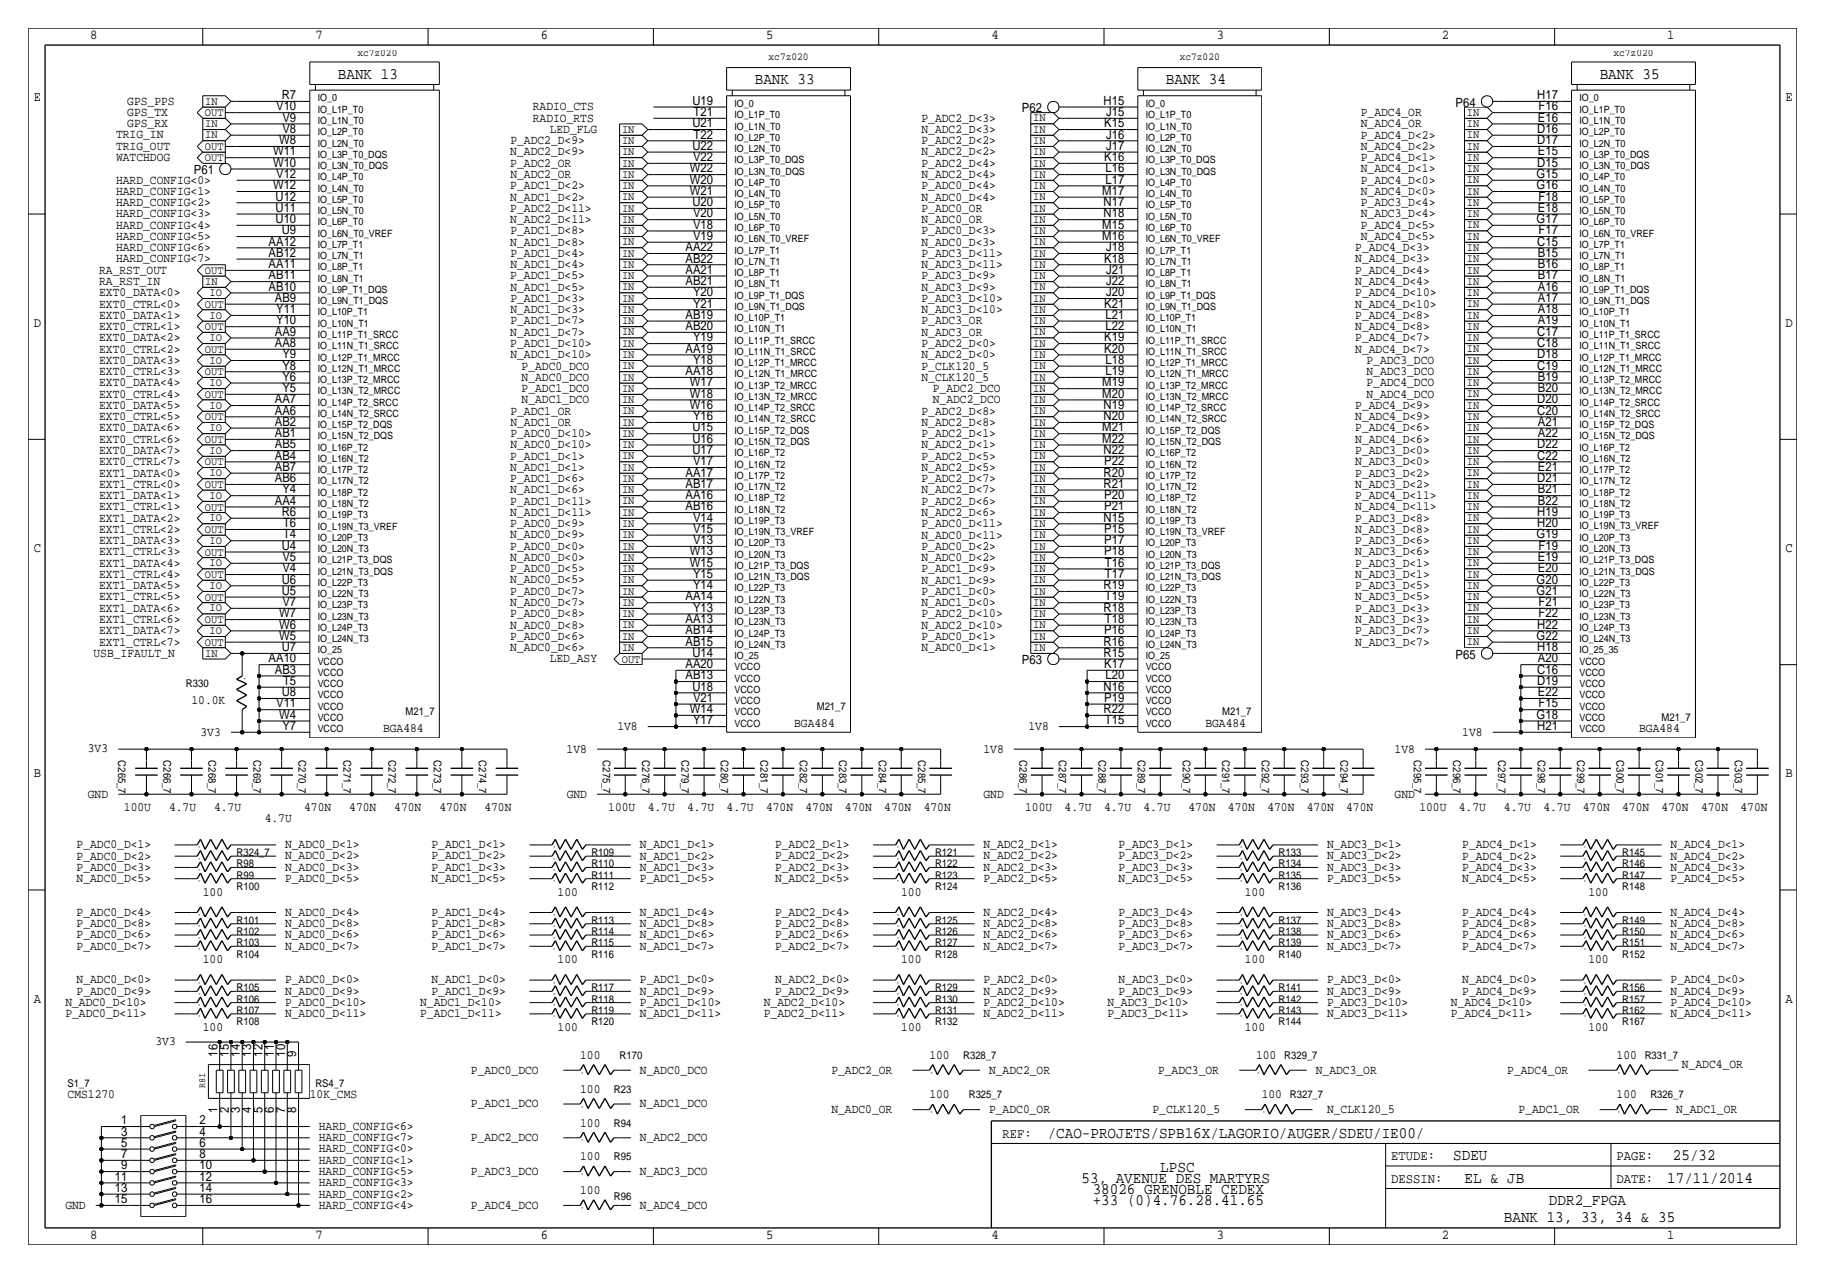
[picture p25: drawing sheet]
<svg xmlns="http://www.w3.org/2000/svg" width="411mm" height="287mm" viewBox="0 0 411 287" stroke-linecap="round" stroke-linejoin="round" font-family="sans-serif">
<defs><g id="words">
<g font-size="3.6">
<text x="76.2" y="17.8">BANK 13</text>
<text x="360.7" y="17.8">BANK 35</text>
<text x="170.2" y="19.1">BANK 33</text>
<text x="262.9" y="19.1">BANK 34</text>
<text x="236.2" y="256.5">/CAO-PROJETS/SPB16X/LAGORIO/AUGER/SDEU/IE00/</text>
<text x="327.7" y="261.6">SDEU</text>
<text x="377.2" y="261.6">25/32</text>
<text x="243.8" y="266.7">53, AVENUE DES MARTYRS</text>
<text x="246.4" y="269.2">38026 GRENOBLE CEDEX</text>
<text x="261.6" y="264.2">LPSC</text>
<text x="330.2" y="266.7">EL &amp; JB</text>
<text x="375.9" y="266.7">17/11/2014</text>
<text x="246.4" y="271.8">+33 (0)4.76.28.41.65</text>
<text x="339.1" y="275.6">BANK 13, 33, 34 &amp; 35</text>
<text x="349.3" y="271.8">DDR2_FPGA</text>
</g>
<g font-size="3.1">
<text x="20.3" y="8.9">8</text>
<text x="71.1" y="8.9">7</text>
<text x="121.9" y="8.9">6</text>
<text x="172.7" y="8.9">5</text>
<text x="223.5" y="8.9">4</text>
<text x="274.3" y="8.9">3</text>
<text x="325.1" y="8.9">2</text>
<text x="375.9" y="8.9">1</text>
<text x="7.6" y="22.9">E</text>
<text x="402.6" y="22.9">E</text>
<text x="7.6" y="73.7">D</text>
<text x="402.6" y="73.7">D</text>
<text x="7.6" y="124.5">C</text>
<text x="402.6" y="124.5">C</text>
<text x="7.6" y="175.3">B</text>
<text x="402.6" y="175.3">B</text>
<text x="7.6" y="226.1">A</text>
<text x="402.6" y="226.1">A</text>
<text x="226.1" y="256.5">REF:</text>
<text x="313.7" y="261.6">ETUDE:</text>
<text x="364.5" y="261.6">PAGE:</text>
<text x="313.7" y="266.7">DESSIN:</text>
<text x="364.5" y="266.7">DATE:</text>
<text x="20.3" y="279.4">8</text>
<text x="71.1" y="279.4">7</text>
<text x="121.9" y="279.4">6</text>
<text x="172.7" y="279.4">5</text>
<text x="223.5" y="279.4">4</text>
<text x="274.3" y="279.4">3</text>
<text x="325.1" y="279.4">2</text>
<text x="375.9" y="279.4">1</text>
</g>
<g font-size="2.9">
<text x="28.7" y="23.6">GPS_PPS</text>
<text x="63.5" y="22.4">R7</text>
<text x="156.1" y="23.6">U19</text>
<text x="248.8" y="23.6">H15</text>
<text x="346.6" y="22.4">H17</text>
<text x="28.7" y="26.1">GPS_TX</text>
<text x="28.7" y="28.7">GPS_RX</text>
<text x="62.3" y="24.9">V10</text>
<text x="63.7" y="30">V8</text>
<text x="63.7" y="27.4">V9</text>
<text x="120.1" y="27.4">RADIO_RTS</text>
<text x="120.1" y="24.9">RADIO_CTS</text>
<text x="124" y="30">LED_FLG</text>
<text x="156.1" y="28.7">U21</text>
<text x="156.4" y="26.2">T21</text>
<text x="207.8" y="30">N_ADC2_D&lt;3&gt;</text>
<text x="207.8" y="27.4">P_ADC2_D&lt;3&gt;</text>
<text x="230.4" y="25.3">P62</text>
<text x="249" y="28.7">K15</text>
<text x="249.4" y="26.2">J15</text>
<text x="306.8" y="26.2">P_ADC4_OR</text>
<text x="306.8" y="28.7">N_ADC4_OR</text>
<text x="328.2" y="24">P64</text>
<text x="346.6" y="30">D16</text>
<text x="346.7" y="27.4">E16</text>
<text x="346.9" y="24.9">F16</text>
<text x="26.2" y="31.2">TRIG_IN</text>
<text x="26.2" y="33.8">TRIG_OUT</text>
<text x="61.6" y="35.1">W11</text>
<text x="63" y="32.5">W8</text>
<text x="115.1" y="35.1">N_ADC2_D&lt;9&gt;</text>
<text x="115.1" y="32.5">P_ADC2_D&lt;9&gt;</text>
<text x="156.1" y="33.8">U22</text>
<text x="156.4" y="31.3">T22</text>
<text x="207.8" y="35.1">N_ADC2_D&lt;2&gt;</text>
<text x="207.8" y="32.5">P_ADC2_D&lt;2&gt;</text>
<text x="249.4" y="31.2">J16</text>
<text x="249.4" y="33.8">J17</text>
<text x="306.8" y="31.2">P_ADC4_D&lt;2&gt;</text>
<text x="306.8" y="33.8">N_ADC4_D&lt;2&gt;</text>
<text x="346.6" y="32.5">D17</text>
<text x="346.7" y="35.1">E15</text>
<text x="26.2" y="36.3">WATCHDOG</text>
<text x="26.2" y="41.4">HARD_CONFIG&lt;0&gt;</text>
<text x="43.7" y="39.3">P61</text>
<text x="61.6" y="37.6">W10</text>
<text x="62.3" y="40.1">V12</text>
<text x="115.1" y="37.6">P_ADC2_OR</text>
<text x="115.1" y="40.1">N_ADC2_OR</text>
<text x="155.5" y="41.4">W20</text>
<text x="155.5" y="38.9">W22</text>
<text x="156.2" y="36.3">V22</text>
<text x="207.8" y="40.1">N_ADC2_D&lt;4&gt;</text>
<text x="207.8" y="37.6">P_ADC2_D&lt;4&gt;</text>
<text x="249" y="36.3">K16</text>
<text x="249.2" y="41.4">L17</text>
<text x="249.2" y="38.9">L16</text>
<text x="306.8" y="36.3">P_ADC4_D&lt;1&gt;</text>
<text x="306.8" y="38.9">N_ADC4_D&lt;1&gt;</text>
<text x="306.8" y="41.4">P_ADC4_D&lt;0&gt;</text>
<text x="346.5" y="40.1">G15</text>
<text x="346.6" y="37.6">D15</text>
<text x="26.2" y="43.9">HARD_CONFIG&lt;1&gt;</text>
<text x="26.2" y="46.5">HARD_CONFIG&lt;2&gt;</text>
<text x="61.6" y="42.7">W12</text>
<text x="62.1" y="45.2">U12</text>
<text x="62.1" y="47.8">U11</text>
<text x="115.1" y="45.2">N_ADC1_D&lt;2&gt;</text>
<text x="115.1" y="42.7">P_ADC1_D&lt;2&gt;</text>
<text x="115.1" y="47.8">P_ADC2_D&lt;11&gt;</text>
<text x="155.5" y="44">W21</text>
<text x="156.1" y="46.5">U20</text>
<text x="207.8" y="47.8">P_ADC0_OR</text>
<text x="207.8" y="45.2">N_ADC0_D&lt;4&gt;</text>
<text x="207.8" y="42.7">P_ADC0_D&lt;4&gt;</text>
<text x="248.5" y="43.9">M17</text>
<text x="248.8" y="46.5">N17</text>
<text x="306.8" y="43.9">N_ADC4_D&lt;0&gt;</text>
<text x="306.8" y="46.5">P_ADC3_D&lt;4&gt;</text>
<text x="346.5" y="42.7">G16</text>
<text x="346.7" y="47.8">E18</text>
<text x="346.9" y="45.2">F18</text>
<text x="26.2" y="51.6">HARD_CONFIG&lt;4&gt;</text>
<text x="26.2" y="49">HARD_CONFIG&lt;3&gt;</text>
<text x="62.1" y="50.3">U10</text>
<text x="63.5" y="52.8">U9</text>
<text x="115.1" y="50.3">N_ADC2_D&lt;11&gt;</text>
<text x="115.1" y="52.8">P_ADC1_D&lt;8&gt;</text>
<text x="156.2" y="51.6">V18</text>
<text x="156.2" y="49">V20</text>
<text x="207.8" y="52.8">P_ADC0_D&lt;3&gt;</text>
<text x="207.8" y="50.3">N_ADC0_OR</text>
<text x="248.5" y="51.6">M15</text>
<text x="248.8" y="49">N18</text>
<text x="306.8" y="51.6">P_ADC4_D&lt;5&gt;</text>
<text x="306.8" y="49">N_ADC3_D&lt;4&gt;</text>
<text x="346.5" y="50.3">G17</text>
<text x="346.9" y="52.8">F17</text>
<text x="26.2" y="54.1">HARD_CONFIG&lt;5&gt;</text>
<text x="26.2" y="56.6">HARD_CONFIG&lt;6&gt;</text>
<text x="26.2" y="59.2">HARD_CONFIG&lt;7&gt;</text>
<text x="60.6" y="55.4">AA12</text>
<text x="60.6" y="57.9">AB12</text>
<text x="115.1" y="55.4">N_ADC1_D&lt;8&gt;</text>
<text x="115.1" y="57.9">P_ADC1_D&lt;4&gt;</text>
<text x="154.6" y="56.6">AA22</text>
<text x="154.6" y="59.2">AB22</text>
<text x="156.2" y="54.1">V19</text>
<text x="207.8" y="55.4">N_ADC0_D&lt;3&gt;</text>
<text x="207.8" y="57.9">P_ADC3_D&lt;11&gt;</text>
<text x="248.5" y="54.1">M16</text>
<text x="249" y="59.2">K18</text>
<text x="249.4" y="56.6">J18</text>
<text x="305.6" y="56.6">P_ADC4_D&lt;3&gt;</text>
<text x="305.6" y="59.2">N_ADC4_D&lt;3&gt;</text>
<text x="306.8" y="54.1">N_ADC4_D&lt;5&gt;</text>
<text x="346.6" y="55.4">C15</text>
<text x="346.7" y="57.9">B15</text>
<text x="22.3" y="61.7">RA_RST_OUT</text>
<text x="22.4" y="64.3">RA_RST_IN</text>
<text x="60.6" y="65.5">AB10</text>
<text x="60.6" y="60.5">AA11</text>
<text x="60.6" y="63">AB11</text>
<text x="115.1" y="63">P_ADC1_D&lt;5&gt;</text>
<text x="115.1" y="65.5">N_ADC1_D&lt;5&gt;</text>
<text x="115.1" y="60.5">N_ADC1_D&lt;4&gt;</text>
<text x="154.6" y="61.7">AA21</text>
<text x="154.6" y="64.3">AB21</text>
<text x="207.8" y="63">P_ADC3_D&lt;9&gt;</text>
<text x="207.8" y="60.5">N_ADC3_D&lt;11&gt;</text>
<text x="207.8" y="65.5">N_ADC3_D&lt;9&gt;</text>
<text x="249.4" y="61.7">J21</text>
<text x="249.4" y="64.3">J22</text>
<text x="305.6" y="61.7">P_ADC4_D&lt;4&gt;</text>
<text x="305.6" y="64.3">N_ADC4_D&lt;4&gt;</text>
<text x="346.7" y="65.5">A16</text>
<text x="346.7" y="60.5">B16</text>
<text x="346.7" y="63">B17</text>
<text x="22.4" y="66.8">EXT0_DATA&lt;0&gt;</text>
<text x="22.4" y="69.3">EXT0_CTRL&lt;0&gt;</text>
<text x="22.4" y="71.9">EXT0_DATA&lt;1&gt;</text>
<text x="62" y="68.1">AB9</text>
<text x="62.3" y="70.6">Y11</text>
<text x="115.1" y="70.6">N_ADC1_D&lt;3&gt;</text>
<text x="115.1" y="68.1">P_ADC1_D&lt;3&gt;</text>
<text x="154.6" y="71.9">AB19</text>
<text x="156.2" y="66.8">Y20</text>
<text x="156.2" y="69.3">Y21</text>
<text x="207.8" y="68.1">P_ADC3_D&lt;10&gt;</text>
<text x="207.8" y="70.6">N_ADC3_D&lt;10&gt;</text>
<text x="249" y="69.3">K21</text>
<text x="249.2" y="71.9">L21</text>
<text x="249.4" y="66.8">J20</text>
<text x="305.6" y="66.8">P_ADC4_D&lt;10&gt;</text>
<text x="305.6" y="69.3">N_ADC4_D&lt;10&gt;</text>
<text x="305.6" y="71.9">P_ADC4_D&lt;8&gt;</text>
<text x="346.7" y="70.6">A18</text>
<text x="346.7" y="68.1">A17</text>
<text x="22.4" y="77">EXT0_DATA&lt;2&gt;</text>
<text x="22.4" y="74.4">EXT0_CTRL&lt;1&gt;</text>
<text x="62" y="75.7">AA9</text>
<text x="62.3" y="73.2">Y10</text>
<text x="115.1" y="75.7">N_ADC1_D&lt;7&gt;</text>
<text x="115.1" y="73.2">P_ADC1_D&lt;7&gt;</text>
<text x="154.6" y="74.4">AB20</text>
<text x="156.2" y="77">Y19</text>
<text x="207.8" y="73.2">P_ADC3_OR</text>
<text x="207.8" y="75.7">N_ADC3_OR</text>
<text x="249" y="77">K19</text>
<text x="249.2" y="74.4">L22</text>
<text x="305.6" y="77">P_ADC4_D&lt;7&gt;</text>
<text x="305.6" y="74.4">N_ADC4_D&lt;8&gt;</text>
<text x="346.6" y="75.7">C17</text>
<text x="346.7" y="73.2">A19</text>
<text x="22.4" y="82">EXT0_DATA&lt;3&gt;</text>
<text x="22.4" y="79.5">EXT0_CTRL&lt;2&gt;</text>
<text x="62" y="78.2">AA8</text>
<text x="63.7" y="80.8">Y9</text>
<text x="63.7" y="83.3">Y8</text>
<text x="115.1" y="78.2">P_ADC1_D&lt;10&gt;</text>
<text x="115.1" y="80.8">N_ADC1_D&lt;10&gt;</text>
<text x="117.6" y="83.3">P_ADC0_DCO</text>
<text x="154.6" y="79.5">AA19</text>
<text x="156.2" y="82">Y18</text>
<text x="207.8" y="83.3">P_CLK120_5</text>
<text x="207.8" y="80.8">N_ADC2_D&lt;0&gt;</text>
<text x="207.8" y="78.2">P_ADC2_D&lt;0&gt;</text>
<text x="249" y="79.5">K20</text>
<text x="249.2" y="82">L18</text>
<text x="305.6" y="79.5">N_ADC4_D&lt;7&gt;</text>
<text x="308.1" y="82">P_ADC3_DCO</text>
<text x="346.6" y="80.8">D18</text>
<text x="346.6" y="83.3">C19</text>
<text x="346.6" y="78.2">C18</text>
<text x="22.4" y="84.6">EXT0_CTRL&lt;3&gt;</text>
<text x="22.4" y="87.1">EXT0_DATA&lt;4&gt;</text>
<text x="22.4" y="89.7">EXT0_CTRL&lt;4&gt;</text>
<text x="63.7" y="85.9">Y6</text>
<text x="63.7" y="88.4">Y5</text>
<text x="117.6" y="88.4">P_ADC1_DCO</text>
<text x="117.6" y="85.9">N_ADC0_DCO</text>
<text x="154.6" y="84.6">AA18</text>
<text x="155.5" y="87.1">W17</text>
<text x="155.5" y="89.7">W18</text>
<text x="207.8" y="85.9">N_CLK120_5</text>
<text x="210.3" y="88.4">P_ADC2_DCO</text>
<text x="248.5" y="87.1">M19</text>
<text x="248.5" y="89.7">M20</text>
<text x="249.2" y="84.6">L19</text>
<text x="308.1" y="89.7">N_ADC4_DCO</text>
<text x="308.1" y="87.1">P_ADC4_DCO</text>
<text x="308.1" y="84.6">N_ADC3_DCO</text>
<text x="346.7" y="85.9">B19</text>
<text x="346.7" y="88.4">B20</text>
<text x="22.4" y="92.2">EXT0_DATA&lt;5&gt;</text>
<text x="22.4" y="94.7">EXT0_CTRL&lt;5&gt;</text>
<text x="62" y="90.9">AA7</text>
<text x="62" y="93.5">AA6</text>
<text x="115.1" y="93.5">P_ADC1_OR</text>
<text x="117.6" y="90.9">N_ADC1_DCO</text>
<text x="155.5" y="92.2">W16</text>
<text x="156.2" y="94.7">Y16</text>
<text x="207.8" y="93.5">P_ADC2_D&lt;8&gt;</text>
<text x="210.3" y="90.9">N_ADC2_DCO</text>
<text x="248.8" y="92.2">N19</text>
<text x="248.8" y="94.7">N20</text>
<text x="305.6" y="94.7">N_ADC4_D&lt;9&gt;</text>
<text x="305.6" y="92.2">P_ADC4_D&lt;9&gt;</text>
<text x="346.6" y="90.9">D20</text>
<text x="346.6" y="93.5">C20</text>
<text x="22.4" y="97.3">EXT0_DATA&lt;6&gt;</text>
<text x="22.4" y="99.8">EXT0_CTRL&lt;6&gt;</text>
<text x="62" y="101.1">AB5</text>
<text x="62" y="96">AB2</text>
<text x="62" y="98.6">AB1</text>
<text x="115.1" y="101.1">N_ADC0_D&lt;10&gt;</text>
<text x="115.1" y="98.6">P_ADC0_D&lt;10&gt;</text>
<text x="115.1" y="96">N_ADC1_OR</text>
<text x="156.1" y="97.3">U15</text>
<text x="156.1" y="99.8">U16</text>
<text x="207.8" y="98.6">P_ADC2_D&lt;1&gt;</text>
<text x="207.8" y="101.1">N_ADC2_D&lt;1&gt;</text>
<text x="207.8" y="96">N_ADC2_D&lt;8&gt;</text>
<text x="248.5" y="97.3">M21</text>
<text x="248.5" y="99.8">M22</text>
<text x="305.6" y="99.8">N_ADC4_D&lt;6&gt;</text>
<text x="305.6" y="97.3">P_ADC4_D&lt;6&gt;</text>
<text x="346.6" y="101.1">D22</text>
<text x="346.7" y="96">A21</text>
<text x="346.7" y="98.6">A22</text>
<text x="22.4" y="102.4">EXT0_DATA&lt;7&gt;</text>
<text x="22.4" y="104.9">EXT0_CTRL&lt;7&gt;</text>
<text x="22.4" y="107.4">EXT1_DATA&lt;0&gt;</text>
<text x="62" y="106.2">AB7</text>
<text x="62" y="103.6">AB4</text>
<text x="115.1" y="106.2">N_ADC1_D&lt;1&gt;</text>
<text x="115.1" y="103.6">P_ADC1_D&lt;1&gt;</text>
<text x="154.6" y="107.4">AA17</text>
<text x="156.1" y="102.4">U17</text>
<text x="156.2" y="104.9">V17</text>
<text x="207.8" y="106.2">N_ADC2_D&lt;5&gt;</text>
<text x="207.8" y="103.6">P_ADC2_D&lt;5&gt;</text>
<text x="248.8" y="107.4">R20</text>
<text x="248.8" y="102.4">N22</text>
<text x="249" y="104.9">P22</text>
<text x="305.6" y="102.4">P_ADC3_D&lt;0&gt;</text>
<text x="305.6" y="104.9">N_ADC3_D&lt;0&gt;</text>
<text x="305.6" y="107.4">P_ADC3_D&lt;2&gt;</text>
<text x="346.6" y="103.6">C22</text>
<text x="346.7" y="106.2">E21</text>
<text x="22.4" y="110">EXT1_CTRL&lt;0&gt;</text>
<text x="22.4" y="112.5">EXT1_DATA&lt;1&gt;</text>
<text x="62" y="113.8">AA4</text>
<text x="62" y="108.7">AB6</text>
<text x="63.7" y="111.3">Y4</text>
<text x="115.1" y="111.3">N_ADC1_D&lt;6&gt;</text>
<text x="115.1" y="113.8">P_ADC1_D&lt;11&gt;</text>
<text x="115.1" y="108.7">P_ADC1_D&lt;6&gt;</text>
<text x="154.6" y="112.5">AA16</text>
<text x="154.6" y="110">AB17</text>
<text x="207.8" y="108.7">P_ADC2_D&lt;7&gt;</text>
<text x="207.8" y="113.8">P_ADC2_D&lt;6&gt;</text>
<text x="207.8" y="111.3">N_ADC2_D&lt;7&gt;</text>
<text x="248.8" y="110">R21</text>
<text x="249" y="112.5">P20</text>
<text x="305.6" y="112.5">P_ADC4_D&lt;11&gt;</text>
<text x="305.6" y="110">N_ADC3_D&lt;2&gt;</text>
<text x="346.6" y="108.7">D21</text>
<text x="346.7" y="111.3">B21</text>
<text x="346.7" y="113.8">B22</text>
<text x="22.4" y="115.1">EXT1_CTRL&lt;1&gt;</text>
<text x="22.4" y="117.6">EXT1_DATA&lt;2&gt;</text>
<text x="63.5" y="116.3">R6</text>
<text x="63.8" y="118.9">T6</text>
<text x="115.1" y="118.9">P_ADC0_D&lt;9&gt;</text>
<text x="115.1" y="116.3">N_ADC1_D&lt;11&gt;</text>
<text x="154.6" y="115.1">AB16</text>
<text x="156.2" y="117.6">V14</text>
<text x="207.8" y="116.3">N_ADC2_D&lt;6&gt;</text>
<text x="207.8" y="118.9">P_ADC0_D&lt;11&gt;</text>
<text x="248.8" y="117.6">N15</text>
<text x="249" y="115.1">P21</text>
<text x="305.6" y="117.6">P_ADC3_D&lt;8&gt;</text>
<text x="305.6" y="115.1">N_ADC4_D&lt;11&gt;</text>
<text x="346.6" y="116.3">H19</text>
<text x="346.6" y="118.9">H20</text>
<text x="22.4" y="122.7">EXT1_DATA&lt;3&gt;</text>
<text x="22.4" y="120.1">EXT1_CTRL&lt;2&gt;</text>
<text x="22.4" y="125.2">EXT1_CTRL&lt;3&gt;</text>
<text x="63.5" y="124">U4</text>
<text x="63.8" y="121.4">T4</text>
<text x="115.1" y="121.4">N_ADC0_D&lt;9&gt;</text>
<text x="115.1" y="124">P_ADC0_D&lt;0&gt;</text>
<text x="155.5" y="125.2">W13</text>
<text x="156.2" y="122.7">V13</text>
<text x="156.2" y="120.1">V15</text>
<text x="207.8" y="123.9">P_ADC0_D&lt;2&gt;</text>
<text x="207.8" y="121.4">N_ADC0_D&lt;11&gt;</text>
<text x="249" y="122.7">P17</text>
<text x="249" y="125.2">P18</text>
<text x="249" y="120.1">P15</text>
<text x="305.6" y="125.2">N_ADC3_D&lt;6&gt;</text>
<text x="305.6" y="122.7">P_ADC3_D&lt;6&gt;</text>
<text x="305.6" y="120.1">N_ADC3_D&lt;8&gt;</text>
<text x="346.5" y="121.4">G19</text>
<text x="346.9" y="124">F19</text>
<text x="22.4" y="127.8">EXT1_DATA&lt;4&gt;</text>
<text x="22.4" y="130.3">EXT1_CTRL&lt;4&gt;</text>
<text x="63.5" y="131.6">U6</text>
<text x="63.7" y="126.5">V5</text>
<text x="63.7" y="129">V4</text>
<text x="115.1" y="131.6">N_ADC0_D&lt;5&gt;</text>
<text x="115.1" y="129">P_ADC0_D&lt;5&gt;</text>
<text x="115.1" y="126.5">N_ADC0_D&lt;0&gt;</text>
<text x="155.5" y="127.8">W15</text>
<text x="156.2" y="130.3">Y15</text>
<text x="207.8" y="126.5">N_ADC0_D&lt;2&gt;</text>
<text x="207.8" y="131.6">N_ADC1_D&lt;9&gt;</text>
<text x="207.8" y="129">P_ADC1_D&lt;9&gt;</text>
<text x="249.1" y="127.8">T16</text>
<text x="249.1" y="130.3">T17</text>
<text x="305.6" y="130.3">N_ADC3_D&lt;1&gt;</text>
<text x="305.6" y="127.8">P_ADC3_D&lt;1&gt;</text>
<text x="346.5" y="131.6">G20</text>
<text x="346.7" y="126.5">E19</text>
<text x="346.7" y="129">E20</text>
<text x="22.4" y="137.9">EXT1_DATA&lt;6&gt;</text>
<text x="22.4" y="135.4">EXT1_CTRL&lt;5&gt;</text>
<text x="22.4" y="132.8">EXT1_DATA&lt;5&gt;</text>
<text x="63.5" y="134.1">U5</text>
<text x="63.7" y="136.7">V7</text>
<text x="115.1" y="134.1">P_ADC0_D&lt;7&gt;</text>
<text x="115.1" y="136.6">N_ADC0_D&lt;7&gt;</text>
<text x="154.6" y="135.4">AA14</text>
<text x="156.2" y="137.9">Y13</text>
<text x="156.2" y="132.8">Y14</text>
<text x="207.8" y="136.7">N_ADC1_D&lt;0&gt;</text>
<text x="207.8" y="134.1">P_ADC1_D&lt;0&gt;</text>
<text x="248.8" y="137.9">R18</text>
<text x="248.8" y="132.8">R19</text>
<text x="249.1" y="135.4">T19</text>
<text x="305.6" y="137.9">P_ADC3_D&lt;3&gt;</text>
<text x="305.6" y="135.4">N_ADC3_D&lt;5&gt;</text>
<text x="305.6" y="132.8">P_ADC3_D&lt;5&gt;</text>
<text x="346.5" y="134.1">G21</text>
<text x="346.9" y="136.7">F21</text>
<text x="22.3" y="140.5">EXT1_CTRL&lt;6&gt;</text>
<text x="22.4" y="143">EXT1_DATA&lt;7&gt;</text>
<text x="63" y="141.7">W6</text>
<text x="63" y="139.2">W7</text>
<text x="115.1" y="141.7">N_ADC0_D&lt;8&gt;</text>
<text x="115.1" y="139.2">P_ADC0_D&lt;8&gt;</text>
<text x="154.6" y="143">AB14</text>
<text x="154.6" y="140.5">AA13</text>
<text x="207.8" y="141.7">N_ADC2_D&lt;10&gt;</text>
<text x="207.8" y="139.2">P_ADC2_D&lt;10&gt;</text>
<text x="249" y="143">P16</text>
<text x="249.1" y="140.5">T18</text>
<text x="305.6" y="143">P_ADC3_D&lt;7&gt;</text>
<text x="305.6" y="140.5">N_ADC3_D&lt;3&gt;</text>
<text x="346.6" y="141.7">H22</text>
<text x="346.9" y="139.2">F22</text>
<text x="21.1" y="148.1">USB_IFAULT_N</text>
<text x="22.3" y="145.5">EXT1_CTRL&lt;7&gt;</text>
<text x="60.6" y="149.4">AA10</text>
<text x="63" y="144.3">W5</text>
<text x="63.5" y="146.8">U7</text>
<text x="115.1" y="144.3">P_ADC0_D&lt;6&gt;</text>
<text x="115.1" y="146.8">N_ADC0_D&lt;6&gt;</text>
<text x="124" y="149.4">LED_ASY</text>
<text x="154.6" y="145.5">AB15</text>
<text x="156.1" y="148.1">U14</text>
<text x="207.8" y="144.3">P_ADC0_D&lt;1&gt;</text>
<text x="207.8" y="146.8">N_ADC0_D&lt;1&gt;</text>
<text x="230.4" y="149.8">P63</text>
<text x="248.8" y="145.5">R16</text>
<text x="248.8" y="148.1">R15</text>
<text x="305.6" y="145.5">N_ADC3_D&lt;7&gt;</text>
<text x="328.2" y="148.5">P65</text>
<text x="346.5" y="144.3">G22</text>
<text x="346.6" y="146.8">H18</text>
<text x="346.7" y="149.4">A20</text>
<text x="62" y="151.9">AB3</text>
<text x="63.8" y="154.4">T5</text>
<text x="154.6" y="153.2">AB13</text>
<text x="154.6" y="150.6">AA20</text>
<text x="156.1" y="155.7">U18</text>
<text x="248.8" y="155.7">N16</text>
<text x="249" y="150.6">K17</text>
<text x="249.2" y="153.2">L20</text>
<text x="346.6" y="154.4">D19</text>
<text x="346.6" y="151.9">C16</text>
<text x="43.2" y="158.7">10.0K</text>
<text x="62.3" y="159.5">V11</text>
<text x="63.5" y="157">U8</text>
<text x="155.5" y="160.8">W14</text>
<text x="156.2" y="158.2">V21</text>
<text x="248.8" y="160.8">R22</text>
<text x="249" y="158.2">P19</text>
<text x="346.7" y="157">E22</text>
<text x="346.9" y="159.5">F15</text>
<text x="45.2" y="165.9">3V3</text>
<text x="63" y="162.1">W4</text>
<text x="63.7" y="164.6">Y7</text>
<text x="86.4" y="165.1">BGA484</text>
<text x="139.2" y="164.6">1V8</text>
<text x="156.2" y="163.3">Y17</text>
<text x="179.1" y="163.8">BGA484</text>
<text x="231.9" y="164.6">1V8</text>
<text x="249.1" y="163.3">T15</text>
<text x="271.8" y="163.8">BGA484</text>
<text x="329.7" y="165.9">1V8</text>
<text x="346.5" y="162.1">G18</text>
<text x="346.6" y="164.6">H21</text>
<text x="369.6" y="165.1">BGA484</text>
<text x="19.8" y="169.7">3V3</text>
<text x="127.8" y="169.7">1V8</text>
<text x="221.7" y="169.7">1V8</text>
<text x="314.4" y="169.7">1V8</text>
<text x="19.8" y="179.8">GND</text>
<text x="127.8" y="179.8">GND</text>
<text x="221.7" y="179.8">GND</text>
<text x="314.4" y="179.8">GND</text>
<text x="27.9" y="182.9">100U</text>
<text x="38.1" y="182.9">4.7U</text>
<text x="48.3" y="182.9">4.7U</text>
<text x="59.7" y="185.4">4.7U</text>
<text x="68.6" y="182.9">470N</text>
<text x="78.7" y="182.9">470N</text>
<text x="88.9" y="182.9">470N</text>
<text x="99.1" y="182.9">470N</text>
<text x="109.2" y="182.9">470N</text>
<text x="137.2" y="182.9">100U</text>
<text x="146" y="182.9">4.7U</text>
<text x="154.9" y="182.9">4.7U</text>
<text x="163.8" y="182.9">4.7U</text>
<text x="172.7" y="182.9">470N</text>
<text x="181.6" y="182.9">470N</text>
<text x="190.5" y="182.9">470N</text>
<text x="199.4" y="182.9">470N</text>
<text x="208.3" y="182.9">470N</text>
<text x="231.1" y="182.9">100U</text>
<text x="240" y="182.9">4.7U</text>
<text x="248.9" y="182.9">4.7U</text>
<text x="257.8" y="182.9">4.7U</text>
<text x="268" y="182.9">470N</text>
<text x="276.9" y="182.9">470N</text>
<text x="285.7" y="182.9">470N</text>
<text x="294.6" y="182.9">470N</text>
<text x="303.5" y="182.9">470N</text>
<text x="320" y="182.9">100U</text>
<text x="328.9" y="182.9">4.7U</text>
<text x="339.1" y="182.9">4.7U</text>
<text x="348" y="182.9">4.7U</text>
<text x="356.9" y="182.9">470N</text>
<text x="365.8" y="182.9">470N</text>
<text x="374.6" y="182.9">470N</text>
<text x="383.5" y="182.9">470N</text>
<text x="392.4" y="182.9">470N</text>
<text x="17.3" y="191.3">P_ADC0_D&lt;1&gt;</text>
<text x="64.3" y="191.2">N_ADC0_D&lt;1&gt;</text>
<text x="97.3" y="191.3">P_ADC1_D&lt;1&gt;</text>
<text x="144.3" y="191.3">N_ADC1_D&lt;1&gt;</text>
<text x="174.8" y="191.2">P_ADC2_D&lt;1&gt;</text>
<text x="221.7" y="191.2">N_ADC2_D&lt;1&gt;</text>
<text x="252.2" y="191.2">P_ADC3_D&lt;1&gt;</text>
<text x="299.2" y="191.2">N_ADC3_D&lt;1&gt;</text>
<text x="329.7" y="191.2">P_ADC4_D&lt;1&gt;</text>
<text x="376.7" y="191.3">N_ADC4_D&lt;1&gt;</text>
<text x="17.3" y="193.8">P_ADC0_D&lt;2&gt;</text>
<text x="17.3" y="196.3">P_ADC0_D&lt;3&gt;</text>
<text x="64.3" y="193.8">N_ADC0_D&lt;2&gt;</text>
<text x="64.3" y="196.3">N_ADC0_D&lt;3&gt;</text>
<text x="97.3" y="196.3">P_ADC1_D&lt;3&gt;</text>
<text x="97.3" y="193.8">P_ADC1_D&lt;2&gt;</text>
<text x="144.3" y="193.8">N_ADC1_D&lt;2&gt;</text>
<text x="144.3" y="196.3">N_ADC1_D&lt;3&gt;</text>
<text x="174.7" y="196.3">P_ADC2_D&lt;3&gt;</text>
<text x="174.8" y="193.8">P_ADC2_D&lt;2&gt;</text>
<text x="221.7" y="196.3">N_ADC2_D&lt;3&gt;</text>
<text x="221.7" y="193.8">N_ADC2_D&lt;2&gt;</text>
<text x="252.2" y="196.3">P_ADC3_D&lt;3&gt;</text>
<text x="252.2" y="193.8">P_ADC3_D&lt;2&gt;</text>
<text x="299.2" y="193.8">N_ADC3_D&lt;2&gt;</text>
<text x="299.2" y="196.3">N_ADC3_D&lt;3&gt;</text>
<text x="329.7" y="193.8">P_ADC4_D&lt;2&gt;</text>
<text x="329.7" y="196.3">P_ADC4_D&lt;3&gt;</text>
<text x="376.7" y="193.8">N_ADC4_D&lt;2&gt;</text>
<text x="376.7" y="196.3">N_ADC4_D&lt;3&gt;</text>
<text x="17.3" y="198.9">N_ADC0_D&lt;5&gt;</text>
<text x="45.7" y="201.9">100</text>
<text x="64.3" y="198.9">P_ADC0_D&lt;5&gt;</text>
<text x="97.3" y="198.9">N_ADC1_D&lt;5&gt;</text>
<text x="125.7" y="201.9">100</text>
<text x="144.3" y="198.9">P_ADC1_D&lt;5&gt;</text>
<text x="174.8" y="198.9">N_ADC2_D&lt;5&gt;</text>
<text x="203.2" y="201.9">100</text>
<text x="221.7" y="198.9">P_ADC2_D&lt;5&gt;</text>
<text x="252.2" y="198.9">N_ADC3_D&lt;5&gt;</text>
<text x="280.7" y="201.9">100</text>
<text x="299.2" y="198.9">P_ADC3_D&lt;5&gt;</text>
<text x="329.7" y="198.9">N_ADC4_D&lt;5&gt;</text>
<text x="358.1" y="201.9">100</text>
<text x="376.7" y="198.9">P_ADC4_D&lt;5&gt;</text>
<text x="17.3" y="206.5">P_ADC0_D&lt;4&gt;</text>
<text x="17.3" y="209">P_ADC0_D&lt;8&gt;</text>
<text x="64.3" y="206.5">N_ADC0_D&lt;4&gt;</text>
<text x="64.3" y="209">N_ADC0_D&lt;8&gt;</text>
<text x="97.3" y="206.5">P_ADC1_D&lt;4&gt;</text>
<text x="97.3" y="209">P_ADC1_D&lt;8&gt;</text>
<text x="144.3" y="209">N_ADC1_D&lt;8&gt;</text>
<text x="144.3" y="206.5">N_ADC1_D&lt;4&gt;</text>
<text x="174.8" y="209">P_ADC2_D&lt;8&gt;</text>
<text x="174.8" y="206.5">P_ADC2_D&lt;4&gt;</text>
<text x="221.7" y="206.5">N_ADC2_D&lt;4&gt;</text>
<text x="221.7" y="209">N_ADC2_D&lt;8&gt;</text>
<text x="252.2" y="209">P_ADC3_D&lt;8&gt;</text>
<text x="252.2" y="206.5">P_ADC3_D&lt;4&gt;</text>
<text x="299.2" y="206.5">N_ADC3_D&lt;4&gt;</text>
<text x="299.2" y="209">N_ADC3_D&lt;8&gt;</text>
<text x="329.7" y="206.5">P_ADC4_D&lt;4&gt;</text>
<text x="329.7" y="209">P_ADC4_D&lt;8&gt;</text>
<text x="376.7" y="206.5">N_ADC4_D&lt;4&gt;</text>
<text x="376.7" y="209">N_ADC4_D&lt;8&gt;</text>
<text x="17.3" y="211.6">P_ADC0_D&lt;6&gt;</text>
<text x="17.3" y="214.1">P_ADC0_D&lt;7&gt;</text>
<text x="64.3" y="211.6">N_ADC0_D&lt;6&gt;</text>
<text x="64.3" y="214.1">N_ADC0_D&lt;7&gt;</text>
<text x="97.3" y="214.1">P_ADC1_D&lt;7&gt;</text>
<text x="97.3" y="211.6">P_ADC1_D&lt;6&gt;</text>
<text x="144.3" y="214.1">N_ADC1_D&lt;7&gt;</text>
<text x="144.3" y="211.6">N_ADC1_D&lt;6&gt;</text>
<text x="174.7" y="211.6">P_ADC2_D&lt;6&gt;</text>
<text x="174.7" y="214.1">P_ADC2_D&lt;7&gt;</text>
<text x="221.7" y="211.6">N_ADC2_D&lt;6&gt;</text>
<text x="221.7" y="214.1">N_ADC2_D&lt;7&gt;</text>
<text x="252.2" y="214.1">P_ADC3_D&lt;7&gt;</text>
<text x="252.2" y="211.6">P_ADC3_D&lt;6&gt;</text>
<text x="299.2" y="211.6">N_ADC3_D&lt;6&gt;</text>
<text x="299.2" y="214.1">N_ADC3_D&lt;7&gt;</text>
<text x="329.7" y="211.6">P_ADC4_D&lt;6&gt;</text>
<text x="329.7" y="214.1">P_ADC4_D&lt;7&gt;</text>
<text x="376.7" y="211.6">N_ADC4_D&lt;6&gt;</text>
<text x="376.7" y="214.1">N_ADC4_D&lt;7&gt;</text>
<text x="17.3" y="221.7">N_ADC0_D&lt;0&gt;</text>
<text x="45.7" y="217.2">100</text>
<text x="64.3" y="221.7">P_ADC0_D&lt;0&gt;</text>
<text x="97.3" y="221.7">N_ADC1_D&lt;0&gt;</text>
<text x="125.7" y="217.2">100</text>
<text x="144.3" y="221.7">P_ADC1_D&lt;0&gt;</text>
<text x="174.7" y="221.7">N_ADC2_D&lt;0&gt;</text>
<text x="203.2" y="217.2">100</text>
<text x="221.7" y="221.7">P_ADC2_D&lt;0&gt;</text>
<text x="252.2" y="221.7">N_ADC3_D&lt;0&gt;</text>
<text x="280.7" y="217.2">100</text>
<text x="299.2" y="221.7">P_ADC3_D&lt;0&gt;</text>
<text x="329.7" y="221.7">N_ADC4_D&lt;0&gt;</text>
<text x="358.1" y="217.2">100</text>
<text x="376.7" y="221.7">P_ADC4_D&lt;0&gt;</text>
<text x="14.7" y="226.8">N_ADC0_D&lt;10&gt;</text>
<text x="17.3" y="224.3">P_ADC0_D&lt;9&gt;</text>
<text x="64.3" y="224.3">N_ADC0_D&lt;9&gt;</text>
<text x="64.3" y="226.8">P_ADC0_D&lt;10&gt;</text>
<text x="94.7" y="226.8">N_ADC1_D&lt;10&gt;</text>
<text x="97.3" y="224.3">P_ADC1_D&lt;9&gt;</text>
<text x="144.3" y="224.3">N_ADC1_D&lt;9&gt;</text>
<text x="144.3" y="226.8">P_ADC1_D&lt;10&gt;</text>
<text x="172.2" y="226.8">N_ADC2_D&lt;10&gt;</text>
<text x="174.7" y="224.3">P_ADC2_D&lt;9&gt;</text>
<text x="221.7" y="224.3">N_ADC2_D&lt;9&gt;</text>
<text x="221.7" y="226.8">P_ADC2_D&lt;10&gt;</text>
<text x="249.7" y="226.8">N_ADC3_D&lt;10&gt;</text>
<text x="252.2" y="224.3">P_ADC3_D&lt;9&gt;</text>
<text x="299.2" y="224.3">N_ADC3_D&lt;9&gt;</text>
<text x="299.2" y="226.8">P_ADC3_D&lt;10&gt;</text>
<text x="327.1" y="226.8">N_ADC4_D&lt;10&gt;</text>
<text x="329.7" y="224.3">P_ADC4_D&lt;9&gt;</text>
<text x="376.7" y="224.3">N_ADC4_D&lt;9&gt;</text>
<text x="376.7" y="226.8">P_ADC4_D&lt;10&gt;</text>
<text x="14.7" y="229.4">P_ADC0_D&lt;11&gt;</text>
<text x="45.7" y="232.4">100</text>
<text x="64.3" y="229.4">N_ADC0_D&lt;11&gt;</text>
<text x="94.7" y="229.3">P_ADC1_D&lt;11&gt;</text>
<text x="125.7" y="232.4">100</text>
<text x="144.3" y="229.3">N_ADC1_D&lt;11&gt;</text>
<text x="172.2" y="229.4">P_ADC2_D&lt;11&gt;</text>
<text x="203.2" y="232.4">100</text>
<text x="221.7" y="229.4">N_ADC2_D&lt;11&gt;</text>
<text x="249.7" y="229.4">P_ADC3_D&lt;11&gt;</text>
<text x="280.7" y="232.4">100</text>
<text x="299.2" y="229.3">N_ADC3_D&lt;11&gt;</text>
<text x="327.1" y="229.4">P_ADC4_D&lt;11&gt;</text>
<text x="358.1" y="232.4">100</text>
<text x="376.7" y="229.4">N_ADC4_D&lt;11&gt;</text>
<text x="35.1" y="235.7">3V3</text>
<text x="49" y="238.3" transform="rotate(-90 49 238.3)">16</text>
<text x="51.6" y="238.3" transform="rotate(-90 51.6 238.3)">15</text>
<text x="54.1" y="238.3" transform="rotate(-90 54.1 238.3)">14</text>
<text x="56.6" y="238.3" transform="rotate(-90 56.6 238.3)">13</text>
<text x="59.2" y="238.3" transform="rotate(-90 59.2 238.3)">12</text>
<text x="61.7" y="238.3" transform="rotate(-90 61.7 238.3)">11</text>
<text x="64.3" y="238.3" transform="rotate(-90 64.3 238.3)">10</text>
<text x="66.8" y="238.3" transform="rotate(-90 66.8 238.3)">9</text>
<text x="130.8" y="238.8">100</text>
<text x="209.5" y="238.8">100</text>
<text x="283.2" y="238.8">100</text>
<text x="364.5" y="238.8">100</text>
<text x="106.2" y="242.1">P_ADC0_DCO</text>
<text x="144.3" y="242">N_ADC0_DCO</text>
<text x="187.5" y="242.1">P_ADC2_OR</text>
<text x="223" y="242.1">N_ADC2_OR</text>
<text x="261.1" y="242.1">P_ADC3_OR</text>
<text x="296.7" y="242">N_ADC3_OR</text>
<text x="339.8" y="242.1">P_ADC4_OR</text>
<text x="379.2" y="240.8">N_ADC4_OR</text>
<text x="15.2" y="247.6">CMS1270</text>
<text x="49" y="250.8" transform="rotate(-90 49 250.8)">1</text>
<text x="51.6" y="250.8" transform="rotate(-90 51.6 250.8)">2</text>
<text x="54.1" y="250.8" transform="rotate(-90 54.1 250.8)">3</text>
<text x="56.6" y="250.8" transform="rotate(-90 56.6 250.8)">4</text>
<text x="59.2" y="250.8" transform="rotate(-90 59.2 250.8)">5</text>
<text x="61.7" y="250.8" transform="rotate(-90 61.7 250.8)">6</text>
<text x="64.3" y="250.8" transform="rotate(-90 64.3 250.8)">7</text>
<text x="66.8" y="250.8" transform="rotate(-90 66.8 250.8)">8</text>
<text x="69.9" y="247.7">10K_CMS</text>
<text x="106.2" y="249.7">P_ADC1_DCO</text>
<text x="130.8" y="246.4">100</text>
<text x="144.3" y="249.7">N_ADC1_DCO</text>
<text x="187.4" y="251">N_ADC0_OR</text>
<text x="209.5" y="247.7">100</text>
<text x="223" y="251">P_ADC0_OR</text>
<text x="259.8" y="251">P_CLK120_5</text>
<text x="284.5" y="247.7">100</text>
<text x="299.2" y="251">N_CLK120_5</text>
<text x="342.4" y="251">P_ADC1_OR</text>
<text x="364.5" y="247.7">100</text>
<text x="377.9" y="251">N_ADC1_OR</text>
<text x="27.3" y="253.5">1</text>
<text x="27.3" y="256">3</text>
<text x="45" y="253.5">2</text>
<text x="45" y="256">4</text>
<text x="71.9" y="257.3">HARD_CONFIG&lt;7&gt;</text>
<text x="71.9" y="254.8">HARD_CONFIG&lt;6&gt;</text>
<text x="106.2" y="257.3">P_ADC2_DCO</text>
<text x="130.8" y="254">100</text>
<text x="144.3" y="257.3">N_ADC2_DCO</text>
<text x="27.3" y="258.6">5</text>
<text x="27.3" y="261.1">7</text>
<text x="27.3" y="263.7">9</text>
<text x="45" y="258.6">6</text>
<text x="45" y="261.1">8</text>
<text x="45" y="263.7">10</text>
<text x="71.9" y="262.4">HARD_CONFIG&lt;1&gt;</text>
<text x="71.9" y="259.8">HARD_CONFIG&lt;0&gt;</text>
<text x="130.8" y="261.6">100</text>
<text x="25.9" y="266.2">11</text>
<text x="25.9" y="268.7">13</text>
<text x="45" y="266.2">12</text>
<text x="45" y="268.7">14</text>
<text x="71.9" y="267.5">HARD_CONFIG&lt;3&gt;</text>
<text x="71.9" y="264.9">HARD_CONFIG&lt;5&gt;</text>
<text x="106.2" y="264.9">P_ADC3_DCO</text>
<text x="130.8" y="269.2">100</text>
<text x="144.3" y="264.9">N_ADC3_DCO</text>
<text x="14.7" y="272.5">GND</text>
<text x="25.9" y="271.3">15</text>
<text x="45" y="271.3">16</text>
<text x="71.9" y="272.5">HARD_CONFIG&lt;4&gt;</text>
<text x="71.9" y="270">HARD_CONFIG&lt;2&gt;</text>
<text x="106.2" y="272.5">P_ADC4_DCO</text>
<text x="144.3" y="272.5">N_ADC4_DCO</text>
</g>
<g font-size="2.6">
<text x="46.3" y="23.6">IN</text>
<text x="46.2" y="26.2">OUT</text>
<text x="46.3" y="28.7">IN</text>
<text x="140.3" y="29.9">IN</text>
<text x="233" y="29.9">IN</text>
<text x="233" y="27.4">IN</text>
<text x="330.8" y="28.7">IN</text>
<text x="330.8" y="26.1">IN</text>
<text x="46.2" y="33.8">OUT</text>
<text x="46.3" y="31.2">IN</text>
<text x="140.3" y="32.5">IN</text>
<text x="140.3" y="35">IN</text>
<text x="233" y="32.5">IN</text>
<text x="233" y="35">IN</text>
<text x="330.8" y="33.7">IN</text>
<text x="330.8" y="31.2">IN</text>
<text x="46.2" y="36.4">OUT</text>
<text x="140.3" y="40.1">IN</text>
<text x="140.3" y="37.5">IN</text>
<text x="233" y="40.1">IN</text>
<text x="233" y="37.5">IN</text>
<text x="330.8" y="41.4">IN</text>
<text x="330.8" y="38.8">IN</text>
<text x="330.8" y="36.3">IN</text>
<text x="140.3" y="47.7">IN</text>
<text x="140.3" y="42.6">IN</text>
<text x="140.3" y="45.2">IN</text>
<text x="233" y="47.7">IN</text>
<text x="233" y="45.2">IN</text>
<text x="233" y="42.6">IN</text>
<text x="330.8" y="46.4">IN</text>
<text x="330.8" y="43.9">IN</text>
<text x="140.3" y="52.8">IN</text>
<text x="140.3" y="50.2">IN</text>
<text x="233" y="52.8">IN</text>
<text x="233" y="50.2">IN</text>
<text x="330.8" y="51.5">IN</text>
<text x="330.8" y="49">IN</text>
<text x="140.3" y="55.3">IN</text>
<text x="140.3" y="57.9">IN</text>
<text x="233" y="57.9">IN</text>
<text x="233" y="55.3">IN</text>
<text x="330.8" y="56.6">IN</text>
<text x="330.8" y="59.1">IN</text>
<text x="330.8" y="54.1">IN</text>
<text x="46.2" y="61.8">OUT</text>
<text x="46.3" y="64.2">IN</text>
<text x="140.3" y="65.5">IN</text>
<text x="140.3" y="62.9">IN</text>
<text x="140.3" y="60.4">IN</text>
<text x="233" y="65.5">IN</text>
<text x="233" y="62.9">IN</text>
<text x="233" y="60.4">IN</text>
<text x="330.8" y="61.7">IN</text>
<text x="330.8" y="64.2">IN</text>
<text x="46.2" y="69.4">OUT</text>
<text x="47.2" y="66.8">IO</text>
<text x="47.2" y="71.8">IO</text>
<text x="140.3" y="70.6">IN</text>
<text x="140.3" y="68">IN</text>
<text x="233" y="70.6">IN</text>
<text x="233" y="68">IN</text>
<text x="330.8" y="69.3">IN</text>
<text x="330.8" y="66.8">IN</text>
<text x="330.8" y="71.8">IN</text>
<text x="46.2" y="74.5">OUT</text>
<text x="47.2" y="76.9">IO</text>
<text x="140.3" y="73.1">IN</text>
<text x="140.3" y="75.6">IN</text>
<text x="233" y="75.6">IN</text>
<text x="233" y="73.1">IN</text>
<text x="330.8" y="76.9">IN</text>
<text x="330.8" y="74.4">IN</text>
<text x="46.2" y="79.6">OUT</text>
<text x="47.2" y="82">IO</text>
<text x="140.3" y="80.7">IN</text>
<text x="140.3" y="78.2">IN</text>
<text x="140.3" y="83.3">IN</text>
<text x="233" y="83.3">IN</text>
<text x="233" y="80.7">IN</text>
<text x="233" y="78.2">IN</text>
<text x="330.8" y="82">IN</text>
<text x="330.8" y="79.5">IN</text>
<text x="46.2" y="89.7">OUT</text>
<text x="46.2" y="84.6">OUT</text>
<text x="47.2" y="87.1">IO</text>
<text x="140.3" y="88.3">IN</text>
<text x="140.3" y="85.8">IN</text>
<text x="233" y="88.3">IN</text>
<text x="233" y="85.8">IN</text>
<text x="330.8" y="89.6">IN</text>
<text x="330.8" y="87.1">IN</text>
<text x="330.8" y="84.5">IN</text>
<text x="46.2" y="94.8">OUT</text>
<text x="47.2" y="92.2">IO</text>
<text x="140.3" y="90.9">IN</text>
<text x="140.3" y="96">IN</text>
<text x="140.3" y="93.4">IN</text>
<text x="233" y="90.9">IN</text>
<text x="233" y="93.4">IN</text>
<text x="233" y="96">IN</text>
<text x="330.8" y="92.2">IN</text>
<text x="330.8" y="94.7">IN</text>
<text x="46.2" y="99.9">OUT</text>
<text x="47.2" y="97.2">IO</text>
<text x="140.3" y="98.5">IN</text>
<text x="140.3" y="101">IN</text>
<text x="233" y="101">IN</text>
<text x="233" y="98.5">IN</text>
<text x="330.8" y="99.8">IN</text>
<text x="330.8" y="97.2">IN</text>
<text x="46.2" y="105">OUT</text>
<text x="47.2" y="107.4">IO</text>
<text x="47.2" y="102.3">IO</text>
<text x="140.3" y="106.1">IN</text>
<text x="140.3" y="103.6">IN</text>
<text x="233" y="103.6">IN</text>
<text x="233" y="106.1">IN</text>
<text x="330.8" y="104.9">IN</text>
<text x="330.8" y="107.4">IN</text>
<text x="330.8" y="102.3">IN</text>
<text x="46.2" y="110">OUT</text>
<text x="47.2" y="112.5">IO</text>
<text x="140.3" y="108.7">IN</text>
<text x="140.3" y="113.7">IN</text>
<text x="140.3" y="111.2">IN</text>
<text x="233" y="113.7">IN</text>
<text x="233" y="111.2">IN</text>
<text x="233" y="108.7">IN</text>
<text x="330.8" y="112.5">IN</text>
<text x="330.8" y="109.9">IN</text>
<text x="46.2" y="115.1">OUT</text>
<text x="47.2" y="117.6">IO</text>
<text x="140.3" y="118.8">IN</text>
<text x="140.3" y="116.3">IN</text>
<text x="233" y="118.8">IN</text>
<text x="233" y="116.3">IN</text>
<text x="330.8" y="117.6">IN</text>
<text x="330.8" y="115">IN</text>
<text x="46.2" y="120.2">OUT</text>
<text x="46.2" y="125.3">OUT</text>
<text x="47.2" y="122.6">IO</text>
<text x="140.3" y="121.4">IN</text>
<text x="140.3" y="123.9">IN</text>
<text x="233" y="123.9">IN</text>
<text x="233" y="121.4">IN</text>
<text x="330.8" y="125.2">IN</text>
<text x="330.8" y="122.6">IN</text>
<text x="330.8" y="120.1">IN</text>
<text x="46.2" y="130.4">OUT</text>
<text x="47.2" y="127.7">IO</text>
<text x="140.3" y="131.5">IN</text>
<text x="140.3" y="126.4">IN</text>
<text x="140.3" y="129">IN</text>
<text x="233" y="129">IN</text>
<text x="233" y="126.4">IN</text>
<text x="233" y="131.5">IN</text>
<text x="330.8" y="127.7">IN</text>
<text x="330.8" y="130.3">IN</text>
<text x="46.2" y="135.4">OUT</text>
<text x="47.2" y="137.9">IO</text>
<text x="47.2" y="132.8">IO</text>
<text x="140.3" y="134.1">IN</text>
<text x="140.3" y="136.6">IN</text>
<text x="233" y="136.6">IN</text>
<text x="233" y="134.1">IN</text>
<text x="330.8" y="137.9">IN</text>
<text x="330.8" y="132.8">IN</text>
<text x="330.8" y="135.3">IN</text>
<text x="46.2" y="140.5">OUT</text>
<text x="47.2" y="143">IO</text>
<text x="140.3" y="139.1">IN</text>
<text x="140.3" y="141.7">IN</text>
<text x="233" y="139.1">IN</text>
<text x="233" y="141.7">IN</text>
<text x="330.8" y="140.4">IN</text>
<text x="330.8" y="143">IN</text>
<text x="46.2" y="145.6">OUT</text>
<text x="46.3" y="148">IN</text>
<text x="140.2" y="149.4">OUT</text>
<text x="140.3" y="146.8">IN</text>
<text x="140.3" y="144.2">IN</text>
<text x="233" y="144.2">IN</text>
<text x="233" y="146.8">IN</text>
<text x="330.8" y="145.5">IN</text>
</g>
<g font-size="2.4">
<text x="80.6" y="12.7">xc7z020</text>
<text x="173.3" y="13.6">xc7z020</text>
<text x="266" y="13.6">xc7z020</text>
<text x="363.8" y="12.7">xc7z020</text>
<text x="41.9" y="154.9">R330</text>
<text x="91.4" y="161.3">M21_7</text>
<text x="184.1" y="160">M21_7</text>
<text x="275.6" y="161.3">M21_7</text>
<text x="374.6" y="162.6">M21_7</text>
<text x="26.7" y="171.4" transform="rotate(90 26.7 171.4)">C265_7</text>
<text x="36.8" y="171.4" transform="rotate(90 36.8 171.4)">C266_7</text>
<text x="47" y="171.4" transform="rotate(90 47 171.4)">C268_7</text>
<text x="57.2" y="171.4" transform="rotate(90 57.2 171.4)">C269_7</text>
<text x="67.3" y="171.4" transform="rotate(90 67.3 171.4)">C270_7</text>
<text x="77.5" y="171.4" transform="rotate(90 77.5 171.4)">C271_7</text>
<text x="87.6" y="171.4" transform="rotate(90 87.6 171.4)">C272_7</text>
<text x="97.8" y="171.4" transform="rotate(90 97.8 171.4)">C273_7</text>
<text x="108" y="171.4" transform="rotate(90 108 171.4)">C274_7</text>
<text x="135.9" y="171.4" transform="rotate(90 135.9 171.4)">C275_7</text>
<text x="144.8" y="171.4" transform="rotate(90 144.8 171.4)">C276_7</text>
<text x="153.7" y="171.4" transform="rotate(90 153.7 171.4)">C279_7</text>
<text x="162.6" y="171.4" transform="rotate(90 162.6 171.4)">C280_7</text>
<text x="171.4" y="171.4" transform="rotate(90 171.4 171.4)">C281_7</text>
<text x="180.3" y="171.4" transform="rotate(90 180.3 171.4)">C282_7</text>
<text x="189.2" y="171.4" transform="rotate(90 189.2 171.4)">C283_7</text>
<text x="198.1" y="171.4" transform="rotate(90 198.1 171.4)">C284_7</text>
<text x="207" y="171.4" transform="rotate(90 207 171.4)">C285_7</text>
<text x="229.9" y="171.4" transform="rotate(90 229.9 171.4)">C286_7</text>
<text x="238.8" y="171.4" transform="rotate(90 238.8 171.4)">C287_7</text>
<text x="247.6" y="171.4" transform="rotate(90 247.6 171.4)">C288_7</text>
<text x="256.5" y="171.4" transform="rotate(90 256.5 171.4)">C289_7</text>
<text x="266.7" y="171.4" transform="rotate(90 266.7 171.4)">C290_7</text>
<text x="275.6" y="171.4" transform="rotate(90 275.6 171.4)">C291_7</text>
<text x="284.5" y="171.4" transform="rotate(90 284.5 171.4)">C292_7</text>
<text x="293.4" y="171.4" transform="rotate(90 293.4 171.4)">C293_7</text>
<text x="302.3" y="171.4" transform="rotate(90 302.3 171.4)">C294_7</text>
<text x="318.8" y="171.4" transform="rotate(90 318.8 171.4)">C295_7</text>
<text x="327.7" y="171.4" transform="rotate(90 327.7 171.4)">C296_7</text>
<text x="337.8" y="171.4" transform="rotate(90 337.8 171.4)">C297_7</text>
<text x="346.7" y="171.4" transform="rotate(90 346.7 171.4)">C298_7</text>
<text x="355.6" y="171.4" transform="rotate(90 355.6 171.4)">C299_7</text>
<text x="364.5" y="171.4" transform="rotate(90 364.5 171.4)">C300_7</text>
<text x="373.4" y="171.4" transform="rotate(90 373.4 171.4)">C301_7</text>
<text x="382.3" y="171.4" transform="rotate(90 382.3 171.4)">C302_7</text>
<text x="391.2" y="171.4" transform="rotate(90 391.2 171.4)">C303_7</text>
<text x="53.3" y="195.6">R98</text>
<text x="53.3" y="193">R324_7</text>
<text x="133.4" y="195.6">R110</text>
<text x="133.4" y="193">R109</text>
<text x="210.8" y="195.6">R122</text>
<text x="210.8" y="193">R121</text>
<text x="288.3" y="195.6">R134</text>
<text x="288.3" y="193">R133</text>
<text x="365.8" y="195.6">R146</text>
<text x="365.8" y="193">R145</text>
<text x="53.3" y="200.7">R100</text>
<text x="53.3" y="198.1">R99</text>
<text x="133.4" y="200.7">R112</text>
<text x="133.4" y="198.1">R111</text>
<text x="210.8" y="200.7">R124</text>
<text x="210.8" y="198.1">R123</text>
<text x="288.3" y="200.7">R136</text>
<text x="288.3" y="198.1">R135</text>
<text x="365.8" y="200.7">R148</text>
<text x="365.8" y="198.1">R147</text>
<text x="53.3" y="208.3">R101</text>
<text x="133.4" y="208.3">R113</text>
<text x="210.8" y="208.3">R125</text>
<text x="288.3" y="208.3">R137</text>
<text x="365.8" y="208.3">R149</text>
<text x="53.3" y="215.9">R104</text>
<text x="53.3" y="213.4">R103</text>
<text x="53.3" y="210.8">R102</text>
<text x="133.4" y="215.9">R116</text>
<text x="133.4" y="213.4">R115</text>
<text x="133.4" y="210.8">R114</text>
<text x="210.8" y="213.4">R127</text>
<text x="210.8" y="215.9">R128</text>
<text x="210.8" y="210.8">R126</text>
<text x="288.3" y="213.4">R139</text>
<text x="288.3" y="215.9">R140</text>
<text x="288.3" y="210.8">R138</text>
<text x="365.8" y="213.4">R151</text>
<text x="365.8" y="215.9">R152</text>
<text x="365.8" y="210.8">R150</text>
<text x="53.3" y="226.1">R106</text>
<text x="53.3" y="223.5">R105</text>
<text x="133.4" y="226.1">R118</text>
<text x="133.4" y="223.5">R117</text>
<text x="210.8" y="226.1">R130</text>
<text x="210.8" y="223.5">R129</text>
<text x="288.3" y="226.1">R142</text>
<text x="288.3" y="223.5">R141</text>
<text x="365.8" y="226.1">R157</text>
<text x="365.8" y="223.5">R156</text>
<text x="53.3" y="231.1">R108</text>
<text x="53.3" y="228.6">R107</text>
<text x="133.4" y="231.1">R120</text>
<text x="133.4" y="228.6">R119</text>
<text x="210.8" y="231.1">R132</text>
<text x="210.8" y="228.6">R131</text>
<text x="288.3" y="231.1">R144</text>
<text x="288.3" y="228.6">R143</text>
<text x="365.8" y="231.1">R167</text>
<text x="365.8" y="228.6">R162</text>
<text x="139.7" y="238.8">R170</text>
<text x="217.2" y="238.8">R328_7</text>
<text x="289.6" y="238.8">R329_7</text>
<text x="370.8" y="238.8">R331_7</text>
<text x="15.2" y="245.1">S1_7</text>
<text x="71.1" y="245.1">RS4_7</text>
<text x="138.4" y="246.4">R23</text>
<text x="218.4" y="247.6">R325_7</text>
<text x="290.8" y="247.6">R327_7</text>
<text x="372.1" y="247.6">R326_7</text>
<text x="138.4" y="254">R94</text>
<text x="138.4" y="261.6">R95</text>
<text x="138.4" y="270.5">R96</text>
</g>
<g font-size="2.3">
<text x="71.6" y="22.9">IO_0</text>
<text x="356.1" y="22.9">IO_0</text>
<text x="71.6" y="28">IO_L1N_T0</text>
<text x="71.6" y="25.4">IO_L1P_T0</text>
<text x="165.6" y="29.2">IO_L1N_T0</text>
<text x="165.6" y="26.7">IO_L1P_T0</text>
<text x="165.6" y="24.1">IO_0</text>
<text x="258.3" y="29.2">IO_L1N_T0</text>
<text x="258.3" y="26.7">IO_L1P_T0</text>
<text x="258.3" y="24.1">IO_0</text>
<text x="356.1" y="28">IO_L1N_T0</text>
<text x="356.1" y="25.4">IO_L1P_T0</text>
<text x="71.6" y="35.6">IO_L3P_T0_DQS</text>
<text x="71.6" y="33">IO_L2N_T0</text>
<text x="71.6" y="30.5">IO_L2P_T0</text>
<text x="165.6" y="34.3">IO_L2N_T0</text>
<text x="165.6" y="31.8">IO_L2P_T0</text>
<text x="258.3" y="34.3">IO_L2N_T0</text>
<text x="258.3" y="31.8">IO_L2P_T0</text>
<text x="356.1" y="30.5">IO_L2P_T0</text>
<text x="356.1" y="35.6">IO_L3P_T0_DQS</text>
<text x="356.1" y="33">IO_L2N_T0</text>
<text x="71.6" y="40.7">IO_L4P_T0</text>
<text x="71.6" y="38.1">IO_L3N_T0_DQS</text>
<text x="165.6" y="41.9">IO_L4P_T0</text>
<text x="165.6" y="39.4">IO_L3N_T0_DQS</text>
<text x="165.6" y="36.8">IO_L3P_T0_DQS</text>
<text x="258.3" y="41.9">IO_L4P_T0</text>
<text x="258.3" y="39.4">IO_L3N_T0_DQS</text>
<text x="258.3" y="36.8">IO_L3P_T0_DQS</text>
<text x="356.1" y="38.1">IO_L3N_T0_DQS</text>
<text x="356.1" y="40.7">IO_L4P_T0</text>
<text x="71.6" y="45.7">IO_L5P_T0</text>
<text x="71.6" y="43.2">IO_L4N_T0</text>
<text x="165.6" y="47">IO_L5P_T0</text>
<text x="165.6" y="44.5">IO_L4N_T0</text>
<text x="258.3" y="44.4">IO_L4N_T0</text>
<text x="258.3" y="47">IO_L5P_T0</text>
<text x="356.1" y="45.7">IO_L5P_T0</text>
<text x="356.1" y="43.2">IO_L4N_T0</text>
<text x="71.6" y="48.3">IO_L5N_T0</text>
<text x="71.6" y="50.8">IO_L6P_T0</text>
<text x="71.6" y="53.4">IO_L6N_T0_VREF</text>
<text x="165.6" y="52.1">IO_L6P_T0</text>
<text x="165.6" y="49.5">IO_L5N_T0</text>
<text x="258.3" y="52.1">IO_L6P_T0</text>
<text x="258.3" y="49.5">IO_L5N_T0</text>
<text x="356.1" y="53.4">IO_L6N_T0_VREF</text>
<text x="356.1" y="50.8">IO_L6P_T0</text>
<text x="356.1" y="48.3">IO_L5N_T0</text>
<text x="71.6" y="58.4">IO_L7N_T1</text>
<text x="71.6" y="55.9">IO_L7P_T1</text>
<text x="165.6" y="59.7">IO_L7N_T1</text>
<text x="165.6" y="57.2">IO_L7P_T1</text>
<text x="165.6" y="54.6">IO_L6N_T0_VREF</text>
<text x="258.3" y="59.7">IO_L7N_T1</text>
<text x="258.3" y="57.2">IO_L7P_T1</text>
<text x="258.3" y="54.6">IO_L6N_T0_VREF</text>
<text x="356.1" y="58.4">IO_L7N_T1</text>
<text x="356.1" y="55.9">IO_L7P_T1</text>
<text x="71.6" y="63.5">IO_L8N_T1</text>
<text x="71.6" y="61">IO_L8P_T1</text>
<text x="165.6" y="64.8">IO_L8N_T1</text>
<text x="165.6" y="62.2">IO_L8P_T1</text>
<text x="258.3" y="64.8">IO_L8N_T1</text>
<text x="258.3" y="62.2">IO_L8P_T1</text>
<text x="356.1" y="63.5">IO_L8N_T1</text>
<text x="356.1" y="61">IO_L8P_T1</text>
<text x="71.6" y="71.1">IO_L10P_T1</text>
<text x="71.6" y="68.6">IO_L9N_T1_DQS</text>
<text x="71.6" y="66.1">IO_L9P_T1_DQS</text>
<text x="165.6" y="69.9">IO_L9N_T1_DQS</text>
<text x="165.6" y="67.3">IO_L9P_T1_DQS</text>
<text x="258.3" y="69.9">IO_L9N_T1_DQS</text>
<text x="258.3" y="67.3">IO_L9P_T1_DQS</text>
<text x="356.1" y="71.1">IO_L10P_T1</text>
<text x="356.1" y="68.6">IO_L9N_T1_DQS</text>
<text x="356.1" y="66">IO_L9P_T1_DQS</text>
<text x="71.6" y="76.2">IO_L11P_T1_SRCC</text>
<text x="71.6" y="73.7">IO_L10N_T1</text>
<text x="165.6" y="77.5">IO_L11P_T1_SRCC</text>
<text x="165.6" y="74.9">IO_L10N_T1</text>
<text x="165.6" y="72.4">IO_L10P_T1</text>
<text x="258.3" y="77.5">IO_L11P_T1_SRCC</text>
<text x="258.3" y="74.9">IO_L10N_T1</text>
<text x="258.3" y="72.4">IO_L10P_T1</text>
<text x="356.1" y="76.2">IO_L11P_T1_SRCC</text>
<text x="356.1" y="73.7">IO_L10N_T1</text>
<text x="71.6" y="83.8">IO_L12N_T1_MRCC</text>
<text x="71.6" y="81.3">IO_L12P_T1_MRCC</text>
<text x="71.6" y="78.7">IO_L11N_T1_SRCC</text>
<text x="165.6" y="82.6">IO_L12P_T1_MRCC</text>
<text x="165.6" y="80">IO_L11N_T1_SRCC</text>
<text x="258.3" y="82.6">IO_L12P_T1_MRCC</text>
<text x="258.3" y="80">IO_L11N_T1_SRCC</text>
<text x="356.1" y="83.8">IO_L12N_T1_MRCC</text>
<text x="356.1" y="81.3">IO_L12P_T1_MRCC</text>
<text x="356.1" y="78.7">IO_L11N_T1_SRCC</text>
<text x="71.6" y="88.9">IO_L13N_T2_MRCC</text>
<text x="71.6" y="86.4">IO_L13P_T2_MRCC</text>
<text x="165.6" y="87.6">IO_L13P_T2_MRCC</text>
<text x="165.6" y="85.1">IO_L12N_T1_MRCC</text>
<text x="258.3" y="87.6">IO_L13P_T2_MRCC</text>
<text x="258.3" y="85.1">IO_L12N_T1_MRCC</text>
<text x="356.1" y="88.9">IO_L13N_T2_MRCC</text>
<text x="356.1" y="86.4">IO_L13P_T2_MRCC</text>
<text x="71.6" y="94">IO_L14N_T2_SRCC</text>
<text x="71.6" y="91.4">IO_L14P_T2_SRCC</text>
<text x="165.6" y="95.3">IO_L14N_T2_SRCC</text>
<text x="165.6" y="92.7">IO_L14P_T2_SRCC</text>
<text x="165.6" y="90.2">IO_L13N_T2_MRCC</text>
<text x="258.3" y="95.3">IO_L14N_T2_SRCC</text>
<text x="258.3" y="92.7">IO_L14P_T2_SRCC</text>
<text x="258.3" y="90.2">IO_L13N_T2_MRCC</text>
<text x="356.1" y="94">IO_L14N_T2_SRCC</text>
<text x="356.1" y="91.4">IO_L14P_T2_SRCC</text>
<text x="71.6" y="101.6">IO_L16P_T2</text>
<text x="71.6" y="99.1">IO_L15N_T2_DQS</text>
<text x="71.6" y="96.5">IO_L15P_T2_DQS</text>
<text x="165.6" y="100.3">IO_L15N_T2_DQS</text>
<text x="165.6" y="97.8">IO_L15P_T2_DQS</text>
<text x="258.3" y="100.3">IO_L15N_T2_DQS</text>
<text x="258.3" y="97.8">IO_L15P_T2_DQS</text>
<text x="356.1" y="101.6">IO_L16P_T2</text>
<text x="356.1" y="99.1">IO_L15N_T2_DQS</text>
<text x="356.1" y="96.5">IO_L15P_T2_DQS</text>
<text x="71.6" y="106.7">IO_L17P_T2</text>
<text x="71.6" y="104.1">IO_L16N_T2</text>
<text x="165.6" y="108">IO_L17P_T2</text>
<text x="165.6" y="105.4">IO_L16N_T2</text>
<text x="165.6" y="102.9">IO_L16P_T2</text>
<text x="258.3" y="108">IO_L17P_T2</text>
<text x="258.3" y="105.4">IO_L16N_T2</text>
<text x="258.3" y="102.9">IO_L16P_T2</text>
<text x="356.1" y="106.7">IO_L17P_T2</text>
<text x="356.1" y="104.1">IO_L16N_T2</text>
<text x="71.6" y="111.8">IO_L18P_T2</text>
<text x="71.6" y="109.2">IO_L17N_T2</text>
<text x="165.6" y="113">IO_L18P_T2</text>
<text x="165.6" y="110.5">IO_L17N_T2</text>
<text x="258.3" y="113">IO_L18P_T2</text>
<text x="258.3" y="110.5">IO_L17N_T2</text>
<text x="356.1" y="111.8">IO_L18P_T2</text>
<text x="356.1" y="109.2">IO_L17N_T2</text>
<text x="71.6" y="119.4">IO_L19N_T3_VREF</text>
<text x="71.6" y="116.8">IO_L19P_T3</text>
<text x="71.6" y="114.3">IO_L18N_T2</text>
<text x="165.6" y="118.1">IO_L19P_T3</text>
<text x="165.6" y="115.6">IO_L18N_T2</text>
<text x="258.3" y="118.1">IO_L19P_T3</text>
<text x="258.3" y="115.6">IO_L18N_T2</text>
<text x="356.1" y="119.4">IO_L19N_T3_VREF</text>
<text x="356.1" y="116.8">IO_L19P_T3</text>
<text x="356.1" y="114.3">IO_L18N_T2</text>
<text x="71.6" y="124.5">IO_L20N_T3</text>
<text x="71.6" y="121.9">IO_L20P_T3</text>
<text x="165.6" y="123.2">IO_L20P_T3</text>
<text x="165.6" y="125.7">IO_L20N_T3</text>
<text x="165.6" y="120.7">IO_L19N_T3_VREF</text>
<text x="258.3" y="125.7">IO_L20N_T3</text>
<text x="258.3" y="123.2">IO_L20P_T3</text>
<text x="258.3" y="120.7">IO_L19N_T3_VREF</text>
<text x="356.1" y="124.5">IO_L20N_T3</text>
<text x="356.1" y="121.9">IO_L20P_T3</text>
<text x="71.6" y="129.5">IO_L21N_T3_DQS</text>
<text x="71.6" y="127">IO_L21P_T3_DQS</text>
<text x="165.6" y="130.8">IO_L21N_T3_DQS</text>
<text x="165.6" y="128.3">IO_L21P_T3_DQS</text>
<text x="258.3" y="130.8">IO_L21N_T3_DQS</text>
<text x="258.3" y="128.3">IO_L21P_T3_DQS</text>
<text x="356.1" y="129.5">IO_L21N_T3_DQS</text>
<text x="356.1" y="127">IO_L21P_T3_DQS</text>
<text x="71.6" y="137.2">IO_L23P_T3</text>
<text x="71.6" y="134.6">IO_L22N_T3</text>
<text x="71.6" y="132.1">IO_L22P_T3</text>
<text x="165.6" y="135.9">IO_L22N_T3</text>
<text x="165.6" y="133.4">IO_L22P_T3</text>
<text x="258.3" y="135.9">IO_L22N_T3</text>
<text x="258.3" y="133.4">IO_L22P_T3</text>
<text x="356.1" y="137.2">IO_L23P_T3</text>
<text x="356.1" y="134.6">IO_L22N_T3</text>
<text x="356.1" y="132.1">IO_L22P_T3</text>
<text x="71.6" y="142.2">IO_L24P_T3</text>
<text x="71.6" y="139.7">IO_L23N_T3</text>
<text x="165.6" y="143.5">IO_L24P_T3</text>
<text x="165.6" y="141">IO_L23N_T3</text>
<text x="165.6" y="138.4">IO_L23P_T3</text>
<text x="258.3" y="143.5">IO_L24P_T3</text>
<text x="258.3" y="141">IO_L23N_T3</text>
<text x="258.3" y="138.4">IO_L23P_T3</text>
<text x="356.1" y="142.2">IO_L24P_T3</text>
<text x="356.1" y="139.7">IO_L23N_T3</text>
<text x="71.6" y="149.9">VCCO</text>
<text x="71.6" y="147.3">IO_25</text>
<text x="71.6" y="144.8">IO_L24N_T3</text>
<text x="165.6" y="146.1">IO_L24N_T3</text>
<text x="165.6" y="148.6">IO_25</text>
<text x="258.3" y="148.6">IO_25</text>
<text x="258.3" y="146.1">IO_L24N_T3</text>
<text x="356.1" y="149.9">VCCO</text>
<text x="356.1" y="147.3">IO_25_35</text>
<text x="356.1" y="144.8">IO_L24N_T3</text>
<text x="71.6" y="154.9">VCCO</text>
<text x="71.6" y="152.4">VCCO</text>
<text x="165.6" y="153.7">VCCO</text>
<text x="165.6" y="151.1">VCCO</text>
<text x="258.3" y="153.7">VCCO</text>
<text x="258.3" y="151.1">VCCO</text>
<text x="356.1" y="154.9">VCCO</text>
<text x="356.1" y="152.4">VCCO</text>
<text x="71.6" y="160">VCCO</text>
<text x="71.6" y="157.5">VCCO</text>
<text x="165.6" y="161.3">VCCO</text>
<text x="165.6" y="158.8">VCCO</text>
<text x="165.6" y="156.2">VCCO</text>
<text x="258.3" y="161.3">VCCO</text>
<text x="258.3" y="158.8">VCCO</text>
<text x="258.3" y="156.2">VCCO</text>
<text x="356.1" y="160">VCCO</text>
<text x="356.1" y="157.5">VCCO</text>
<text x="71.6" y="165.1">VCCO</text>
<text x="71.6" y="162.6">VCCO</text>
<text x="165.6" y="163.8">VCCO</text>
<text x="258.3" y="163.8">VCCO</text>
<text x="356.1" y="165.1">VCCO</text>
<text x="356.1" y="162.6">VCCO</text>
</g>
<text font-size="2.2" x="46.2" y="245.3" transform="rotate(-90 46.2 245.3)">R8I</text>
<g font-size="1.1">
<text x="55.6" y="153.2" transform="rotate(-90 55.6 153.2)">*</text>
<text x="44.7" y="191.5">*</text>
<text x="124.7" y="191.5">*</text>
<text x="202.2" y="191.5">*</text>
<text x="279.7" y="191.5">*</text>
<text x="357.1" y="191.5">*</text>
<text x="44.7" y="196.6">*</text>
<text x="44.7" y="194.1">*</text>
<text x="124.7" y="196.6">*</text>
<text x="124.7" y="194.1">*</text>
<text x="202.2" y="196.6">*</text>
<text x="202.2" y="194.1">*</text>
<text x="279.7" y="196.6">*</text>
<text x="279.7" y="194.1">*</text>
<text x="357.1" y="196.6">*</text>
<text x="357.1" y="194.1">*</text>
<text x="44.7" y="199.1">*</text>
<text x="124.7" y="199.1">*</text>
<text x="202.2" y="199.1">*</text>
<text x="279.7" y="199.1">*</text>
<text x="357.1" y="199.1">*</text>
<text x="44.7" y="209.3">*</text>
<text x="44.7" y="206.8">*</text>
<text x="124.7" y="209.3">*</text>
<text x="124.7" y="206.8">*</text>
<text x="202.2" y="209.3">*</text>
<text x="202.2" y="206.8">*</text>
<text x="279.7" y="209.3">*</text>
<text x="279.7" y="206.8">*</text>
<text x="357.1" y="209.3">*</text>
<text x="357.1" y="206.8">*</text>
<text x="44.7" y="214.4">*</text>
<text x="44.7" y="211.8">*</text>
<text x="124.7" y="214.4">*</text>
<text x="124.7" y="211.8">*</text>
<text x="202.2" y="211.8">*</text>
<text x="202.2" y="214.4">*</text>
<text x="279.7" y="211.8">*</text>
<text x="279.7" y="214.4">*</text>
<text x="357.1" y="211.8">*</text>
<text x="357.1" y="214.4">*</text>
<text x="44.7" y="222">*</text>
<text x="124.7" y="222">*</text>
<text x="202.2" y="222">*</text>
<text x="279.7" y="222">*</text>
<text x="357.1" y="222">*</text>
<text x="44.7" y="224.5">*</text>
<text x="44.7" y="227.1">*</text>
<text x="124.7" y="227.1">*</text>
<text x="124.7" y="224.5">*</text>
<text x="202.2" y="224.5">*</text>
<text x="202.2" y="227.1">*</text>
<text x="279.7" y="227.1">*</text>
<text x="279.7" y="224.5">*</text>
<text x="357.1" y="227.1">*</text>
<text x="357.1" y="224.5">*</text>
<text x="44.7" y="229.6">*</text>
<text x="124.7" y="229.6">*</text>
<text x="202.2" y="229.6">*</text>
<text x="279.7" y="229.6">*</text>
<text x="357.1" y="229.6">*</text>
<text x="131.1" y="242.3">*</text>
<text x="209.8" y="242.3">*</text>
<text x="283.5" y="242.3">*</text>
<text x="364.7" y="242.3">*</text>
<text x="131.1" y="249.9">*</text>
<text x="209.8" y="251.2">*</text>
<text x="284.7" y="251.2">*</text>
<text x="364.7" y="251.2">*</text>
<text x="131.1" y="257.6">*</text>
<text x="131.1" y="265.2">*</text>
<text x="131.1" y="272.8">*</text>
</g>
</g></defs>
<g fill="none" stroke="#000" stroke-width=".23">
<path d="M6.3 6.3h398.8zM6.3 6.3v274.4zM45.7 6.3v3.9zM69.8 19h29.3zM69.8 14h29.3zM69.8 14v5zM71.1 19v1.3zM96.5 6.3v3.9zM97.8 19v1.3zM99.1 14v5zM147.3 6.3v3.9zM163.8 15.2v5.1z"/>
<path d="M163.8 15.2h28zM191.8 15.2v5.1zM198.1 6.3v3.9zM248.9 6.3v3.9zM256.5 15.2h28zM256.5 15.2v5.1zM284.5 15.2v5.1zM299.7 6.3v3.9zM350.5 6.3v3.9zM354.3 19h28zM354.3 14v5zM354.3 14h28z"/>
<path d="M355.6 19v1.3zM381 19v1.3zM382.3 14v5zM405.1 6.3v274.4zM44.4 35.6l1.3 1.2zM44.4 33l1.3 1.3zM44.4 25.4l1.3 1.3zM45.7 29.2h5.1zM45.7 29.2v2.6zM45.7 31.8h5.1zM45.7 26.7h5.1zM45.7 26.7v2.5z"/>
<path d="M45.7 21.6h5.1zM45.7 21.6v2.5zM45.7 24.1h5.1zM45.7 34.3l-1.3 1.3zM45.7 31.7l-1.3 1.3zM45.7 24.1l-1.3 1.3zM45.7 34.3h5.1zM45.7 36.8h5.1zM45.7 31.7h5.1zM50.8 29.2l1.3 1.3zM50.8 26.7l1.3 1.2zM50.8 21.6l1.3 1.3z"/>
<path d="M50.8 35.6h2.5zM50.8 34.3v2.5zM50.8 33h2.5zM50.8 31.7v2.6zM50.8 25.4h2.5zM50.8 24.1v2.6zM52.1 30.5l-1.3 1.3zM52.1 27.9l-1.3 1.3zM52.1 22.9l-1.3 1.2zM52.1 30.5h1.2zM52.1 27.9h1.2zM52.1 22.9h1.2z"/>
<path d="M52.1 38.1h1.2zM53.3 22.9h14zM53.3 30.5h14zM53.3 27.9h14zM53.3 25.4h14zM53.3 33h14zM53.3 35.6h14zM53.3 38.1h14zM67.3 38.1h2.5zM67.3 35.6h2.5zM67.3 33h2.5zM67.3 30.5h2.5z"/>
<path d="M67.3 27.9h2.5zM67.3 25.4h2.5zM67.3 22.9h2.5zM69.8 20.3v146.1zM69.8 20.3h29.3zM99.1 20.3v146.1zM139.7 27.9h5.1zM139.7 27.9v2.6zM139.7 30.5h5.1zM139.7 38.1h5.1zM139.7 38.1v2.5zM139.7 30.5v2.5z"/>
<path d="M139.7 33h5.1zM139.7 35.6h5.1zM139.7 35.6v2.5zM139.7 33v2.6zM144.8 27.9l1.2 1.3zM144.8 38.1l1.2 1.3zM144.8 30.5l1.2 1.2zM144.8 35.6l1.2 1.2zM144.8 33l1.2 1.3zM146 29.2l-1.2 1.3zM146 39.4l-1.2 1.2zM146 31.7l-1.2 1.3z"/>
<path d="M146 36.8l-1.2 1.3zM146 34.3l-1.2 1.3zM146.1 29.2h1.2zM146.1 39.4h1.2zM146.1 31.7h1.2zM146.1 36.8h1.2zM146.1 34.3h1.2zM147.3 39.4h14zM147.3 24.1h14zM147.3 31.8h14zM147.3 26.7h14zM147.3 36.8h14z"/>
<path d="M147.3 34.3h14zM147.3 29.2h14zM161.3 39.4h2.5zM161.3 36.8h2.5zM161.3 34.3h2.5zM161.3 31.7h2.5zM161.3 29.2h2.5zM161.3 26.7h2.5zM161.3 24.1h2.5zM163.8 20.3h28zM163.8 21.6v143.5zM163.8 21.6h28z"/>
<path d="M165.1 20.3v1.3zM190.5 20.3v1.3zM191.8 21.6v143.5zM232.4 38.1h5.1zM232.4 38.1v2.5zM232.4 35.6h5.1zM232.4 35.6v2.5zM232.4 30.5h5.1zM232.4 30.5v2.5zM232.4 33h5.1zM232.4 33v2.6zM232.4 27.9h5.1z"/>
<path d="M232.4 27.9v2.6zM232.4 25.4h5.1zM232.4 25.4v2.5zM237.5 38.1l1.3 1.3zM237.5 35.6l1.3 1.2zM237.5 30.5l1.3 1.2zM237.5 33l1.3 1.3zM237.5 27.9l1.3 1.3zM237.5 25.4l1.3 1.3zM237.5 30.5l1.3-1.3zM237.5 27.9l1.3-1.2zM238.8 24.1h1.2z"/>
<path d="M238.8 39.4l-1.3 1.2zM238.8 36.8l-1.3 1.3zM238.8 31.7l-1.3 1.3zM238.8 34.3l-1.3 1.3zM238.8 39.4h1.2zM238.8 36.8h1.2zM238.8 31.7h1.2zM238.8 34.3h1.2zM238.8 29.2h1.2zM238.8 26.7h1.2zM240 24.1h14zM240 26.7h14z"/>
<path d="M240 34.3h14zM240 39.4h14zM240 36.8h14zM240 29.2h14zM240 31.8h14zM254 39.4h2.5zM254 36.8h2.5zM254 34.3h2.5zM254 31.7h2.5zM254 29.2h2.5zM254 26.7h2.5zM254 24.1h2.5z"/>
<path d="M256.5 21.6v143.5zM256.5 20.3h28zM256.5 21.6h28zM257.8 20.3v1.3zM283.2 20.3v1.3zM284.5 21.6v143.5zM330.2 39.4h5.1zM330.2 39.4v2.5zM330.2 36.8h5.1zM330.2 36.8v2.6zM330.2 34.3h5.1zM330.2 34.3v2.5z"/>
<path d="M330.2 31.7h5.1zM330.2 31.7v2.6zM330.2 29.2h5.1zM330.2 29.2v2.6zM330.2 31.8h5.1zM330.2 26.7h5.1zM330.2 26.7v2.5zM330.2 24.1h5.1zM330.2 24.1v2.6zM335.3 39.4l1.2 1.2zM335.3 36.8l1.2 1.3zM335.3 34.3l1.2 1.3z"/>
<path d="M335.3 31.7l1.2 1.3zM335.3 29.2l1.2 1.3zM335.3 26.7l1.2 1.2zM335.3 24.1l1.2 1.3zM336.5 22.9h1.3zM336.6 38.1l-1.3 1.3zM336.6 35.6l-1.3 1.2zM336.6 33l-1.3 1.3zM336.6 30.5l-1.3 1.3zM336.6 27.9l-1.3 1.3zM336.6 25.4l-1.3 1.3zM336.6 38.1h1.2z"/>
<path d="M336.6 35.6h1.2zM336.6 33h1.2zM336.6 30.5h1.2zM336.6 27.9h1.2zM336.6 25.4h1.2zM337.8 30.5h14zM337.8 27.9h14zM337.8 25.4h14zM337.8 33h14zM337.8 35.6h14zM337.8 38.1h14zM337.8 22.9h14z"/>
<path d="M351.8 30.5h2.5zM351.8 38.1h2.5zM351.8 35.6h2.5zM351.8 33h2.5zM351.8 27.9h2.5zM351.8 25.4h2.5zM351.8 22.9h2.5zM354.3 20.3v146.1zM354.3 20.3h28zM382.3 20.3v146.1zM6.3 48.3h3.9zM45.7 59.7l-1.3 1.3z"/>
<path d="M45.7 59.7h5.1zM50.8 59.7v2.5zM53.3 43.2h14zM53.3 40.6h14zM53.3 58.4h14zM53.3 55.9h14zM53.3 53.3h14zM53.3 45.7h14zM53.3 48.3h14zM53.3 50.8h14zM67.3 45.7h2.5zM67.3 48.3h2.5z"/>
<path d="M67.3 50.8h2.5zM67.3 58.4h2.5zM67.3 55.9h2.5zM67.3 43.2h2.5zM67.3 40.6h2.5zM67.3 53.3h2.5zM139.7 53.3h5.1zM139.7 53.3v2.6zM139.7 55.9h5.1zM139.7 55.9v2.5zM139.7 58.4h5.1zM139.7 58.4v2.6z"/>
<path d="M139.7 50.8h5.1zM139.7 50.8v2.5zM139.7 45.7h5.1zM139.7 45.7v2.6zM139.7 48.3h5.1zM139.7 40.6h5.1zM139.7 40.6v2.6zM139.7 43.2h5.1zM139.7 43.2v2.5zM139.7 48.3v2.5zM144.8 53.3l1.2 1.3zM144.8 55.9l1.2 1.2z"/>
<path d="M144.8 58.4l1.2 1.3zM144.8 50.8l1.2 1.3zM144.8 45.7l1.2 1.3zM144.8 40.6l1.2 1.3zM144.8 43.2l1.2 1.2zM144.8 48.3l1.2 1.2zM146 54.6l-1.2 1.3zM146 57.1l-1.2 1.3zM146 59.7l-1.2 1.3zM146 52.1l-1.2 1.2zM146 47l-1.2 1.3zM146 41.9l-1.2 1.3z"/>
<path d="M146 44.4l-1.2 1.3zM146 49.5l-1.2 1.3zM146.1 54.6h1.2zM146.1 57.1h1.2zM146.1 59.7h1.2zM146.1 52.1h1.2zM146.1 47h1.2zM146.1 41.9h1.2zM146.1 44.4h1.2zM146.1 49.5h1.2zM147.3 47h14zM147.3 41.9h14z"/>
<path d="M147.3 49.5h14zM147.3 59.7h14zM147.3 57.2h14zM147.3 44.4h14zM147.3 52.1h14zM147.3 54.6h14zM161.3 59.7h2.5zM161.3 57.1h2.5zM161.3 54.6h2.5zM161.3 52.1h2.5zM161.3 49.5h2.5zM161.3 47h2.5z"/>
<path d="M161.3 44.4h2.5zM161.3 41.9h2.5zM232.4 55.9h5.1zM232.4 55.9v2.5zM232.4 58.4h5.1zM232.4 58.4v2.6zM232.4 53.3h5.1zM232.4 53.3v2.6zM232.4 50.8h5.1zM232.4 50.8v2.5zM232.4 48.3h5.1zM232.4 48.3v2.5z"/>
<path d="M232.4 45.7h5.1zM232.4 45.7v2.6zM232.4 43.2h5.1zM232.4 43.2v2.5zM232.4 40.6h5.1zM232.4 40.6v2.6zM237.5 55.9l1.3 1.2zM237.5 58.4l1.3 1.3zM237.5 53.3l1.3 1.3zM237.5 50.8l1.3 1.3zM237.5 48.3l1.3 1.2zM237.5 45.7l1.3 1.3z"/>
<path d="M237.5 43.2l1.3 1.2zM237.5 40.6l1.3 1.3zM237.5 58.4l1.3-1.3zM237.5 55.9l1.3-1.3zM237.5 48.3l1.3-1.3zM238.8 59.7l-1.3 1.3zM238.8 52.1l-1.3 1.2zM238.8 49.5l-1.3 1.3zM238.8 44.4l-1.3 1.3zM238.8 41.9l-1.3 1.3zM238.8 57.1h1.2zM238.8 59.7h1.2z"/>
<path d="M238.8 54.6h1.2zM238.8 52.1h1.2zM238.8 49.5h1.2zM238.8 47h1.2zM238.8 44.4h1.2zM238.8 41.9h1.2zM240 52.1h14zM240 59.7h14zM240 57.2h14zM240 49.5h14zM240 44.4h14zM240 41.9h14z"/>
<path d="M240 54.6h14zM240 47h14zM254 44.4h2.5zM254 59.7h2.5zM254 57.1h2.5zM254 54.6h2.5zM254 52.1h2.5zM254 49.5h2.5zM254 47h2.5zM254 41.9h2.5zM330.2 54.6h5.1zM330.2 54.6v2.6z"/>
<path d="M330.2 57.2h5.1zM330.2 59.7h5.1zM330.2 59.7v2.5zM330.2 57.1h5.1zM330.2 57.1v2.6zM330.2 52.1h5.1zM330.2 52.1v2.5zM330.2 49.5h5.1zM330.2 49.5v2.6zM330.2 47h5.1zM330.2 47v2.5zM330.2 44.4h5.1z"/>
<path d="M330.2 44.4v2.6zM330.2 41.9h5.1zM330.2 41.9v2.5zM335.3 54.6l1.2 1.3zM335.3 59.7l1.2 1.3zM335.3 57.1l1.2 1.3zM335.3 52.1l1.2 1.2zM335.3 49.5l1.2 1.3zM335.3 47l1.2 1.3zM335.3 44.4l1.2 1.3zM335.3 41.9l1.2 1.3zM336.6 55.9l-1.3 1.3z"/>
<path d="M336.6 58.4l-1.3 1.3zM336.6 53.3l-1.3 1.3zM336.6 50.8l-1.3 1.3zM336.6 48.3l-1.3 1.2zM336.6 45.7l-1.3 1.3zM336.6 43.2l-1.3 1.2zM336.6 40.6l-1.3 1.3zM336.6 55.9h1.2zM336.6 58.4h1.2zM336.6 53.3h1.2zM336.6 50.8h1.2zM336.6 48.3h1.2z"/>
<path d="M336.6 45.7h1.2zM336.6 43.2h1.2zM336.6 40.6h1.2zM337.8 43.2h14zM337.8 40.6h14zM337.8 45.7h14zM337.8 53.3h14zM337.8 50.8h14zM337.8 48.3h14zM337.8 55.9h14zM337.8 58.4h14zM351.8 45.7h2.5z"/>
<path d="M351.8 58.4h2.5zM351.8 55.9h2.5zM351.8 53.3h2.5zM351.8 50.8h2.5zM351.8 48.3h2.5zM351.8 43.2h2.5zM351.8 40.6h2.5zM401.3 48.3h3.8zM44.4 66l1.3 1.3zM44.4 61l1.3 1.2zM44.4 76.2l1.3 1.3zM44.4 78.7l1.3 1.3z"/>
<path d="M44.4 73.7l1.3 1.2zM44.4 68.6l1.3 1.2zM44.4 71.1l1.3 1.3zM45.7 62.2h5.1zM45.7 62.2v2.6zM45.7 64.8h5.1zM45.7 64.8l-1.3 1.2zM45.7 74.9l-1.3 1.3zM45.7 77.5l-1.3 1.2zM45.7 72.4l-1.3 1.3zM45.7 67.3l-1.3 1.3zM45.7 69.8l-1.3 1.3z"/>
<path d="M45.7 67.3h5.1zM45.7 77.5h5.1zM45.7 74.9h5.1zM45.7 72.4h5.1zM45.7 69.8h5.1zM50.8 62.2l1.3 1.3zM50.8 64.8l1.3 1.2zM50.8 61h2.5zM50.8 74.9l1.3 1.3zM50.8 78.7h2.5zM50.8 77.5v2.5zM50.8 73.7h2.5z"/>
<path d="M50.8 72.4v2.5zM50.8 68.6h2.5zM50.8 67.3v2.5zM50.8 69.8l1.3 1.3zM52.1 63.5l-1.3 1.3zM52.1 63.5h1.2zM52.1 66h1.2zM52.1 66l-1.3 1.3zM52.1 76.2h1.2zM52.1 76.2l-1.3 1.3zM52.1 71.1h1.2zM52.1 71.1l-1.3 1.3z"/>
<path d="M53.3 78.7h14zM53.3 76.2h14zM53.3 68.6h14zM53.3 66h14zM53.3 71.1h14zM53.3 73.7h14zM53.3 63.5h14zM53.3 61h14zM67.3 78.7h2.5zM67.3 76.2h2.5zM67.3 73.7h2.5zM67.3 71.1h2.5z"/>
<path d="M67.3 68.6h2.5zM67.3 66h2.5zM67.3 63.5h2.5zM67.3 61h2.5zM139.7 78.7h5.1zM139.7 78.7v2.6zM139.7 68.6h5.1zM139.7 68.6v2.5zM139.7 71.1h5.1zM139.7 66h5.1zM139.7 66v2.6zM139.7 71.1v2.6z"/>
<path d="M139.7 73.7h5.1zM139.7 73.7v2.5zM139.7 76.2h5.1zM139.7 76.2v2.5zM139.7 63.5h5.1zM139.7 63.5v2.5zM139.7 61h5.1zM139.7 61v2.5zM144.8 78.7l1.2 1.3zM144.8 68.6l1.2 1.2zM144.8 66l1.2 1.3zM144.8 71.1l1.2 1.3z"/>
<path d="M144.8 73.7l1.2 1.2zM144.8 76.2l1.2 1.3zM144.8 63.5l1.2 1.3zM144.8 61l1.2 1.2zM146 69.8l-1.2 1.3zM146 67.3l-1.2 1.3zM146 72.4l-1.2 1.3zM146 74.9l-1.2 1.3zM146 77.5l-1.2 1.2zM146 64.8l-1.2 1.2zM146 62.2l-1.2 1.3zM146.1 69.8h1.2z"/>
<path d="M146.1 67.3h1.2zM146.1 72.4h1.2zM146.1 74.9h1.2zM146.1 77.5h1.2zM146.1 64.8h1.2zM146.1 62.2h1.2zM147.3 77.5h14zM147.3 74.9h14zM147.3 67.3h14zM147.3 62.2h14zM147.3 72.4h14zM147.3 69.8h14z"/>
<path d="M147.3 64.8h14zM161.3 77.5h2.5zM161.3 74.9h2.5zM161.3 72.4h2.5zM161.3 69.8h2.5zM161.3 67.3h2.5zM161.3 64.8h2.5zM161.3 62.2h2.5zM232.4 78.7h5.1zM232.4 78.7v2.6zM232.4 76.2h5.1zM232.4 76.2v2.5z"/>
<path d="M232.4 73.7h5.1zM232.4 73.7v2.5zM232.4 68.6h5.1zM232.4 68.6v2.5zM232.4 71.1h5.1zM232.4 71.1v2.6zM232.4 66h5.1zM232.4 66v2.6zM232.4 63.5h5.1zM232.4 63.5v2.5zM232.4 61h5.1zM232.4 61v2.5z"/>
<path d="M237.5 78.7l1.3 1.3zM237.5 76.2l1.3 1.3zM237.5 73.7l1.3 1.2zM237.5 68.6l1.3 1.2zM237.5 71.1l1.3 1.3zM237.5 66l1.3 1.3zM237.5 63.5l1.3 1.3zM237.5 61l1.3 1.2zM238.8 77.5l-1.3 1.2zM238.8 74.9l-1.3 1.3zM238.8 69.8l-1.3 1.3zM238.8 72.4l-1.3 1.3z"/>
<path d="M238.8 67.3l-1.3 1.3zM238.8 64.8l-1.3 1.2zM238.8 62.2l-1.3 1.3zM238.8 77.5h1.2zM238.8 74.9h1.2zM238.8 69.8h1.2zM238.8 72.4h1.2zM238.8 67.3h1.2zM238.8 64.8h1.2zM238.8 62.2h1.2zM240 62.2h14zM240 64.8h14z"/>
<path d="M240 67.3h14zM240 69.8h14zM240 77.5h14zM240 74.9h14zM240 72.4h14zM254 77.5h2.5zM254 74.9h2.5zM254 72.4h2.5zM254 69.8h2.5zM254 67.3h2.5zM254 64.8h2.5zM254 62.2h2.5z"/>
<path d="M330.2 67.3h5.1zM330.2 67.3v2.5zM330.2 69.8h5.1zM330.2 62.2h5.1zM330.2 64.8h5.1zM330.2 64.8v2.5zM330.2 62.2v2.6zM330.2 77.5h5.1zM330.2 77.5v2.5zM330.2 74.9h5.1zM330.2 74.9v2.6zM330.2 72.4h5.1z"/>
<path d="M330.2 72.4v2.5zM330.2 69.8v2.6zM335.3 67.3l1.2 1.3zM335.3 64.8l1.2 1.2zM335.3 62.2l1.2 1.3zM335.3 77.5l1.2 1.2zM335.3 74.9l1.2 1.3zM335.3 72.4l1.2 1.3zM335.3 69.8l1.2 1.3zM336.6 68.6l-1.3 1.2zM336.6 61l-1.3 1.2zM336.6 66l-1.3 1.3z"/>
<path d="M336.6 63.5l-1.3 1.3zM336.6 78.7l-1.3 1.3zM336.6 76.2l-1.3 1.3zM336.6 73.7l-1.3 1.2zM336.6 71.1l-1.3 1.3zM336.6 68.6h1.2zM336.6 61h1.2zM336.6 66h1.2zM336.6 63.5h1.2zM336.6 78.7h1.2zM336.6 76.2h1.2zM336.6 73.7h1.2z"/>
<path d="M336.6 71.1h1.2zM337.8 63.5h14zM337.8 61h14zM337.8 68.6h14zM337.8 66h14zM337.8 71.1h14zM337.8 73.7h14zM337.8 76.2h14zM337.8 78.7h14zM351.8 78.7h2.5zM351.8 76.2h2.5zM351.8 73.7h2.5z"/>
<path d="M351.8 71.1h2.5zM351.8 68.6h2.5zM351.8 66h2.5zM351.8 63.5h2.5zM351.8 61h2.5zM6.3 99.1h3.9zM44.4 96.5l1.3 1.3zM44.4 91.4l1.3 1.3zM44.4 94l1.3 1.2zM44.4 99.1l1.3 1.2zM44.4 88.9l1.3 1.3zM44.4 81.3l1.3 1.2z"/>
<path d="M44.4 86.4l1.3 1.2zM44.4 83.8l1.3 1.3zM45.7 95.2l-1.3 1.3zM45.7 90.2l-1.3 1.2zM45.7 92.7l-1.3 1.3zM45.7 97.8l-1.3 1.3zM45.7 87.6l-1.3 1.3zM45.7 80l-1.3 1.3zM45.7 85.1l-1.3 1.3zM45.7 82.5l-1.3 1.3zM45.7 97.8h5.1zM45.7 95.2h5.1z"/>
<path d="M45.7 92.7h5.1zM45.7 90.2h5.1zM45.7 87.6h5.1zM45.7 82.5h5.1zM45.7 80h5.1zM45.7 85.1h5.1zM50.8 95.2l1.3 1.3zM50.8 90.2l1.3 1.2zM50.8 94h2.5zM50.8 92.7v2.5zM50.8 99.1h2.5zM50.8 97.8v2.5z"/>
<path d="M50.8 88.9h2.5zM50.8 87.6v2.6zM50.8 80l1.3 1.3zM50.8 85.1l1.3 1.3zM50.8 83.8h2.5zM50.8 82.5v2.6zM52.1 96.5h1.2zM52.1 96.5l-1.3 1.3zM52.1 91.4h1.2zM52.1 91.4l-1.3 1.3zM52.1 81.3h1.2zM52.1 81.3l-1.3 1.2z"/>
<path d="M52.1 86.4h1.2zM52.1 86.4l-1.3 1.2zM53.3 81.3h14zM53.3 86.4h14zM53.3 94h14zM53.3 83.8h14zM53.3 88.9h14zM53.3 91.4h14zM53.3 96.5h14zM53.3 99.1h14zM67.3 99.1h2.5zM67.3 96.5h2.5z"/>
<path d="M67.3 94h2.5zM67.3 91.4h2.5zM67.3 88.9h2.5zM67.3 86.4h2.5zM67.3 83.8h2.5zM67.3 81.3h2.5zM139.7 88.9h5.1zM139.7 88.9v2.5zM139.7 91.4h5.1zM139.7 86.4h5.1zM139.7 86.4v2.5zM139.7 94h5.1z"/>
<path d="M139.7 94v2.5zM139.7 96.5h5.1zM139.7 96.5v2.6zM139.7 99.1h5.1zM139.7 99.1v2.5zM139.7 91.4v2.6zM139.7 81.3h5.1zM139.7 83.8h5.1zM139.7 83.8v2.6zM139.7 81.3v2.5zM144.8 88.9l1.2 1.3zM144.8 86.4l1.2 1.2z"/>
<path d="M144.8 94l1.2 1.2zM144.8 96.5l1.2 1.3zM144.8 99.1l1.2 1.2zM144.8 91.4l1.2 1.3zM144.8 83.8l1.2 1.3zM144.8 81.3l1.2 1.2zM146 90.2l-1.2 1.2zM146 87.6l-1.2 1.3zM146 95.2l-1.2 1.3zM146 97.8l-1.2 1.3zM146 92.7l-1.2 1.3zM146 80l-1.2 1.3z"/>
<path d="M146 85.1l-1.2 1.3zM146 82.5l-1.2 1.3zM146.1 90.2h1.2zM146.1 87.6h1.2zM146.1 95.2h1.2zM146.1 97.8h1.2zM146.1 92.7h1.2zM146.1 80h1.2zM146.1 85.1h1.2zM146.1 82.5h1.2zM147.3 80h14zM147.3 95.2h14z"/>
<path d="M147.3 97.8h14zM147.3 92.7h14zM147.3 85.1h14zM147.3 82.5h14zM147.3 90.2h14zM147.3 87.6h14zM161.3 97.8h2.5zM161.3 95.2h2.5zM161.3 92.7h2.5zM161.3 90.2h2.5zM161.3 87.6h2.5zM161.3 85.1h2.5z"/>
<path d="M161.3 82.5h2.5zM161.3 80h2.5zM232.4 86.4h5.1zM232.4 86.4v2.5zM232.4 88.9h5.1zM232.4 88.9v2.5zM232.4 91.4h5.1zM232.4 99.1h5.1zM232.4 99.1v2.5zM232.4 96.5h5.1zM232.4 96.5v2.6zM232.4 91.4v2.6z"/>
<path d="M232.4 94h5.1zM232.4 94v2.5zM232.4 81.3h5.1zM232.4 81.3v2.5zM232.4 83.8h5.1zM232.4 83.8v2.6zM237.5 86.4l1.3 1.2zM237.5 88.9l1.3 1.3zM237.5 99.1l1.3 1.2zM237.5 96.5l1.3 1.3zM237.5 91.4l1.3 1.3zM237.5 94l1.3 1.2z"/>
<path d="M237.5 81.3l1.3 1.2zM237.5 83.8l1.3 1.3zM238.8 87.6l-1.3 1.3zM238.8 90.2l-1.3 1.2zM238.8 97.8l-1.3 1.3zM238.8 92.7l-1.3 1.3zM238.8 95.2l-1.3 1.3zM238.8 82.5l-1.3 1.3zM238.8 85.1l-1.3 1.3zM238.8 80l-1.3 1.3zM238.8 87.6h1.2zM238.8 90.2h1.2z"/>
<path d="M238.8 97.8h1.2zM238.8 92.7h1.2zM238.8 95.2h1.2zM238.8 82.5h1.2zM238.8 85.1h1.2zM238.8 80h1.2zM240 90.2h14zM240 87.6h14zM240 80h14zM240 82.5h14zM240 85.1h14zM240 92.7h14z"/>
<path d="M240 97.8h14zM240 95.2h14zM254 97.8h2.5zM254 95.2h2.5zM254 92.7h2.5zM254 90.2h2.5zM254 87.6h2.5zM254 85.1h2.5zM254 82.5h2.5zM254 80h2.5zM330.2 87.6h5.1zM330.2 87.6v2.6z"/>
<path d="M330.2 90.2h5.1zM330.2 85.1h5.1zM330.2 85.1v2.5zM330.2 82.5h5.1zM330.2 82.5v2.6zM330.2 80h5.1zM330.2 80v2.5zM330.2 97.8h5.1zM330.2 97.8v2.5zM330.2 95.2h5.1zM330.2 95.2v2.6zM330.2 90.2v2.5z"/>
<path d="M330.2 92.7h5.1zM330.2 92.7v2.5zM335.3 87.6l1.2 1.3zM335.3 85.1l1.2 1.3zM335.3 82.5l1.2 1.3zM335.3 80l1.2 1.3zM335.3 97.8l1.2 1.3zM335.3 95.2l1.2 1.3zM335.3 90.2l1.2 1.2zM335.3 92.7l1.2 1.3zM336.6 88.9l-1.3 1.3zM336.6 86.4l-1.3 1.2z"/>
<path d="M336.6 83.8l-1.3 1.3zM336.6 81.3l-1.3 1.2zM336.6 99.1l-1.3 1.2zM336.6 96.5l-1.3 1.3zM336.6 91.4l-1.3 1.3zM336.6 94l-1.3 1.2zM336.6 88.9h1.2zM336.6 86.4h1.2zM336.6 83.8h1.2zM336.6 81.3h1.2zM336.6 99.1h1.2zM336.6 96.5h1.2z"/>
<path d="M336.6 91.4h1.2zM336.6 94h1.2zM337.8 91.4h14zM337.8 94h14zM337.8 99.1h14zM337.8 96.5h14zM337.8 81.3h14zM337.8 83.8h14zM337.8 86.4h14zM337.8 88.9h14zM351.8 99.1h2.5zM351.8 96.5h2.5z"/>
<path d="M351.8 94h2.5zM351.8 91.4h2.5zM351.8 88.9h2.5zM351.8 86.4h2.5zM351.8 83.8h2.5zM351.8 81.3h2.5zM401.3 99.1h3.8zM44.4 119.4l1.3 1.2zM44.4 116.8l1.3 1.3zM44.4 111.8l1.3 1.2zM44.4 106.7l1.3 1.2zM44.4 104.1l1.3 1.3z"/>
<path d="M44.4 109.2l1.3 1.3zM44.4 114.3l1.3 1.3zM44.4 101.6l1.3 1.3zM45.7 118.1l-1.3 1.3zM45.7 115.6l-1.3 1.2zM45.7 110.5l-1.3 1.3zM45.7 105.4l-1.3 1.3zM45.7 102.9l-1.3 1.2zM45.7 107.9l-1.3 1.3zM45.7 113l-1.3 1.3zM45.7 100.3l-1.3 1.3zM45.7 118.1h5.1z"/>
<path d="M45.7 115.6h5.1zM45.7 113h5.1zM45.7 110.5h5.1zM45.7 107.9h5.1zM45.7 105.4h5.1zM45.7 102.9h5.1zM45.7 100.3h5.1zM50.8 119.4h2.5zM50.8 118.1v2.5zM50.8 115.6l1.3 1.2zM50.8 110.5l1.3 1.3zM50.8 105.4l1.3 1.3z"/>
<path d="M50.8 104.1h2.5zM50.8 102.9v2.5zM50.8 109.2h2.5zM50.8 107.9v2.6zM50.8 114.3h2.5zM50.8 113v2.6zM50.8 100.3l1.3 1.3zM52.1 116.8h1.2zM52.1 116.8l-1.3 1.3zM52.1 111.8h1.2zM52.1 111.8l-1.3 1.2zM52.1 106.7h1.2z"/>
<path d="M52.1 106.7l-1.3 1.2zM52.1 101.6h1.2zM52.1 101.6l-1.3 1.3zM53.3 109.2h14zM53.3 106.7h14zM53.3 111.8h14zM53.3 104.1h14zM53.3 101.6h14zM53.3 114.3h14zM53.3 119.4h14zM53.3 116.8h14zM67.3 119.4h2.5z"/>
<path d="M67.3 116.8h2.5zM67.3 114.3h2.5zM67.3 111.8h2.5zM67.3 109.2h2.5zM67.3 106.7h2.5zM67.3 104.1h2.5zM67.3 101.6h2.5zM139.7 119.4h5.1zM139.7 119.4v2.5zM139.7 116.8h5.1zM139.7 116.8v2.6zM139.7 106.7h5.1z"/>
<path d="M139.7 106.7v2.5zM139.7 109.2h5.1zM139.7 111.8h5.1zM139.7 111.8v2.5zM139.7 114.3h5.1zM139.7 109.2v2.6zM139.7 114.3v2.5zM139.7 104.1h5.1zM139.7 104.1v2.6zM139.7 101.6h5.1zM139.7 101.6v2.5zM144.8 119.4l1.2 1.2z"/>
<path d="M144.8 116.8l1.2 1.3zM144.8 106.7l1.2 1.2zM144.8 111.8l1.2 1.2zM144.8 109.2l1.2 1.3zM144.8 114.3l1.2 1.3zM144.8 104.1l1.2 1.3zM144.8 101.6l1.2 1.3zM146 118.1l-1.2 1.3zM146 107.9l-1.2 1.3zM146 113l-1.2 1.3zM146 110.5l-1.2 1.3zM146 115.6l-1.2 1.2z"/>
<path d="M146 105.4l-1.2 1.3zM146 100.3l-1.2 1.3zM146 102.9l-1.2 1.2zM146.1 118.1h1.2zM146.1 107.9h1.2zM146.1 113h1.2zM146.1 110.5h1.2zM146.1 115.6h1.2zM146.1 105.4h1.2zM146.1 100.3h1.2zM146.1 102.9h1.2zM147.3 110.5h14z"/>
<path d="M147.3 118.1h14zM147.3 115.6h14zM147.3 113h14zM147.3 100.3h14zM147.3 102.9h14zM147.3 105.4h14zM147.3 107.9h14zM161.3 118.1h2.5zM161.3 115.6h2.5zM161.3 113h2.5zM161.3 110.5h2.5zM161.3 107.9h2.5z"/>
<path d="M161.3 105.4h2.5zM161.3 102.9h2.5zM161.3 100.3h2.5zM232.4 116.8h5.1zM232.4 116.8v2.6zM232.4 119.4h5.1zM232.4 111.8h5.1zM232.4 111.8v2.5zM232.4 114.3h5.1zM232.4 114.3v2.5zM232.4 119.4v2.5zM232.4 109.2h5.1z"/>
<path d="M232.4 109.2v2.6zM232.4 101.6h5.1zM232.4 101.6v2.5zM232.4 104.1h5.1zM232.4 104.1v2.6zM232.4 106.7h5.1zM232.4 106.7v2.5zM237.5 116.8l1.3 1.3zM237.5 111.8l1.3 1.2zM237.5 114.3l1.3 1.3zM237.5 119.4l1.3 1.2zM237.5 109.2l1.3 1.3z"/>
<path d="M237.5 101.6l1.3 1.3zM237.5 104.1l1.3 1.3zM237.5 106.7l1.3 1.2zM238.8 118.1l-1.3 1.3zM238.8 113l-1.3 1.3zM238.8 115.6l-1.3 1.2zM238.8 110.5l-1.3 1.3zM238.8 102.9l-1.3 1.2zM238.8 100.3l-1.3 1.3zM238.8 105.4l-1.3 1.3zM238.8 107.9l-1.3 1.3zM238.8 118.1h1.2z"/>
<path d="M238.8 113h1.2zM238.8 115.6h1.2zM238.8 110.5h1.2zM238.8 102.9h1.2zM238.8 100.3h1.2zM238.8 105.4h1.2zM238.8 107.9h1.2zM240 105.4h14zM240 100.3h14zM240 113h14zM240 118.1h14zM240 115.6h14z"/>
<path d="M240 110.5h14zM240 107.9h14zM240 102.9h14zM254 118.1h2.5zM254 115.6h2.5zM254 113h2.5zM254 110.5h2.5zM254 107.9h2.5zM254 105.4h2.5zM254 102.9h2.5zM254 100.3h2.5zM330.2 115.6h5.1z"/>
<path d="M330.2 115.6v2.5zM330.2 118.1h5.1zM330.2 118.1v2.5zM330.2 113h5.1zM330.2 113v2.6zM330.2 110.5h5.1zM330.2 110.5v2.5zM330.2 102.9h5.1zM330.2 102.9v2.5zM330.2 105.4h5.1zM330.2 105.4v2.5zM330.2 107.9h5.1z"/>
<path d="M330.2 107.9v2.6zM330.2 100.3h5.1zM330.2 100.3v2.6zM335.3 115.6l1.2 1.2zM335.3 118.1l1.2 1.3zM335.3 113l1.2 1.3zM335.3 110.5l1.2 1.3zM335.3 102.9l1.2 1.2zM335.3 105.4l1.2 1.3zM335.3 107.9l1.2 1.3zM335.3 100.3l1.2 1.3zM336.6 116.8l-1.3 1.3z"/>
<path d="M336.6 119.4l-1.3 1.2zM336.6 114.3l-1.3 1.3zM336.6 111.8l-1.3 1.2zM336.6 104.1l-1.3 1.3zM336.6 106.7l-1.3 1.2zM336.6 109.2l-1.3 1.3zM336.6 101.6l-1.3 1.3zM336.6 116.8h1.2zM336.6 119.4h1.2zM336.6 114.3h1.2zM336.6 111.8h1.2zM336.6 104.1h1.2z"/>
<path d="M336.6 106.7h1.2zM336.6 109.2h1.2zM336.6 101.6h1.2zM337.8 116.8h14zM337.8 104.1h14zM337.8 106.7h14zM337.8 101.6h14zM337.8 119.4h14zM337.8 114.3h14zM337.8 111.8h14zM337.8 109.2h14zM351.8 119.4h2.5z"/>
<path d="M351.8 116.8h2.5zM351.8 114.3h2.5zM351.8 111.8h2.5zM351.8 109.2h2.5zM351.8 106.7h2.5zM351.8 104.1h2.5zM351.8 101.6h2.5zM44.4 137.2l1.3 1.2zM44.4 132.1l1.3 1.2zM44.4 134.6l1.3 1.3zM44.4 139.7l1.3 1.3zM44.4 129.5l1.3 1.3z"/>
<path d="M44.4 121.9l1.3 1.3zM44.4 124.5l1.3 1.2zM44.4 127l1.3 1.3zM45.7 135.9l-1.3 1.3zM45.7 130.8l-1.3 1.3zM45.7 133.3l-1.3 1.3zM45.7 138.4l-1.3 1.3zM45.7 128.3l-1.3 1.2zM45.7 120.6l-1.3 1.3zM45.7 123.2l-1.3 1.3zM45.7 125.7l-1.3 1.3zM45.7 138.4h5.1z"/>
<path d="M45.7 135.9h5.1zM45.7 133.3h5.1zM45.7 130.8h5.1zM45.7 128.3h5.1zM45.7 120.6h5.1zM45.7 123.2h5.1zM45.7 125.7h5.1zM50.8 135.9l1.3 1.3zM50.8 130.8l1.3 1.3zM50.8 134.6h2.5zM50.8 133.3v2.6zM50.8 139.7h2.5z"/>
<path d="M50.8 138.4v2.6zM50.8 129.5h2.5zM50.8 128.3v2.5zM50.8 120.6l1.3 1.3zM50.8 124.5h2.5zM50.8 123.2v2.5zM50.8 125.7l1.3 1.3zM52.1 137.2h1.2zM52.1 137.2l-1.3 1.2zM52.1 132.1h1.2zM52.1 132.1l-1.3 1.2zM52.1 121.9h1.2z"/>
<path d="M52.1 121.9l-1.3 1.3zM52.1 127h1.2zM52.1 127l-1.3 1.3zM53.3 137.2h14zM53.3 139.7h14zM53.3 134.6h14zM53.3 124.5h14zM53.3 127h14zM53.3 132.1h14zM53.3 129.5h14zM53.3 121.9h14zM67.3 139.7h2.5z"/>
<path d="M67.3 137.2h2.5zM67.3 134.6h2.5zM67.3 132.1h2.5zM67.3 129.5h2.5zM67.3 127h2.5zM67.3 124.5h2.5zM67.3 121.9h2.5zM139.7 132.1h5.1zM139.7 132.1v2.5zM139.7 134.6h5.1zM139.7 137.2h5.1zM139.7 137.2v2.5z"/>
<path d="M139.7 139.7h5.1zM139.7 134.6v2.6zM139.7 139.7v2.5zM139.7 129.5h5.1zM139.7 129.5v2.6zM139.7 121.9h5.1zM139.7 121.9v2.6zM139.7 124.5h5.1zM139.7 124.5v2.5zM139.7 127h5.1zM139.7 127v2.5zM144.8 132.1l1.2 1.2z"/>
<path d="M144.8 137.2l1.2 1.2zM144.8 134.6l1.2 1.3zM144.8 139.7l1.2 1.3zM144.8 129.5l1.2 1.3zM144.8 121.9l1.2 1.3zM144.8 124.5l1.2 1.2zM144.8 127l1.2 1.3zM146 133.3l-1.2 1.3zM146 138.4l-1.2 1.3zM146 135.9l-1.2 1.3zM146 130.8l-1.2 1.3zM146 120.6l-1.2 1.3z"/>
<path d="M146 123.2l-1.2 1.3zM146 125.7l-1.2 1.3zM146 128.3l-1.2 1.2zM146.1 133.3h1.2zM146.1 138.4h1.2zM146.1 135.9h1.2zM146.1 130.8h1.2zM146.1 120.6h1.2zM146.1 123.2h1.2zM146.1 125.7h1.2zM146.1 128.3h1.2zM147.3 135.9h14z"/>
<path d="M147.3 120.6h14zM147.3 123.2h14zM147.3 138.4h14zM147.3 133.3h14zM147.3 130.8h14zM147.3 128.3h14zM147.3 125.7h14zM161.3 123.2h2.5zM161.3 138.4h2.5zM161.3 135.9h2.5zM161.3 133.3h2.5zM161.3 130.8h2.5z"/>
<path d="M161.3 128.3h2.5zM161.3 125.7h2.5zM161.3 120.6h2.5zM232.4 137.2h5.1zM232.4 137.2v2.5zM232.4 139.7h5.1zM232.4 139.7v2.5zM232.4 134.6h5.1zM232.4 134.6v2.6zM232.4 127h5.1zM232.4 127v2.5zM232.4 129.5h5.1z"/>
<path d="M232.4 124.5h5.1zM232.4 124.5v2.5zM232.4 129.5v2.6zM232.4 132.1h5.1zM232.4 132.1v2.5zM232.4 121.9h5.1zM232.4 121.9v2.6zM237.5 137.2l1.3 1.2zM237.5 139.7l1.3 1.3zM237.5 134.6l1.3 1.3zM237.5 127l1.3 1.3zM237.5 124.5l1.3 1.2z"/>
<path d="M237.5 129.5l1.3 1.3zM237.5 132.1l1.3 1.2zM237.5 121.9l1.3 1.3zM238.8 138.4l-1.3 1.3zM238.8 135.9l-1.3 1.3zM238.8 128.3l-1.3 1.2zM238.8 125.7l-1.3 1.3zM238.8 130.8l-1.3 1.3zM238.8 133.3l-1.3 1.3zM238.8 123.2l-1.3 1.3zM238.8 120.6l-1.3 1.3zM238.8 138.4h1.2z"/>
<path d="M238.8 135.9h1.2zM238.8 128.3h1.2zM238.8 125.7h1.2zM238.8 130.8h1.2zM238.8 133.3h1.2zM238.8 123.2h1.2zM238.8 120.6h1.2zM240 128.3h14zM240 120.6h14zM240 125.7h14zM240 123.2h14zM240 138.4h14z"/>
<path d="M240 135.9h14zM240 133.3h14zM240 130.8h14zM254 138.4h2.5zM254 135.9h2.5zM254 133.3h2.5zM254 130.8h2.5zM254 128.3h2.5zM254 125.7h2.5zM254 123.2h2.5zM254 120.6h2.5zM330.2 138.4h5.1z"/>
<path d="M330.2 138.4v2.6zM330.2 135.9h5.1zM330.2 135.9v2.5zM330.2 130.8h5.1zM330.2 130.8v2.5zM330.2 133.3h5.1zM330.2 133.3v2.6zM330.2 125.7h5.1zM330.2 125.7v2.6zM330.2 128.3h5.1zM330.2 123.2h5.1zM330.2 123.2v2.5z"/>
<path d="M330.2 128.3v2.5zM330.2 120.6h5.1zM330.2 120.6v2.6zM335.3 138.4l1.2 1.3zM335.3 135.9l1.2 1.3zM335.3 130.8l1.2 1.3zM335.3 133.3l1.2 1.3zM335.3 125.7l1.2 1.3zM335.3 123.2l1.2 1.3zM335.3 128.3l1.2 1.2zM335.3 120.6l1.2 1.3zM336.6 139.7l-1.3 1.3z"/>
<path d="M336.6 137.2l-1.3 1.2zM336.6 132.1l-1.3 1.2zM336.6 134.6l-1.3 1.3zM336.6 127l-1.3 1.3zM336.6 124.5l-1.3 1.2zM336.6 129.5l-1.3 1.3zM336.6 121.9l-1.3 1.3zM336.6 139.7h1.2zM336.6 137.2h1.2zM336.6 132.1h1.2zM336.6 134.6h1.2zM336.6 127h1.2z"/>
<path d="M336.6 124.5h1.2zM336.6 129.5h1.2zM336.6 121.9h1.2zM337.8 129.5h14zM337.8 127h14zM337.8 124.5h14zM337.8 121.9h14zM337.8 139.7h14zM337.8 137.2h14zM337.8 134.6h14zM337.8 132.1h14zM351.8 139.7h2.5z"/>
<path d="M351.8 137.2h2.5zM351.8 134.6h2.5zM351.8 132.1h2.5zM351.8 129.5h2.5zM351.8 127h2.5zM351.8 124.5h2.5zM351.8 121.9h2.5zM44.4 144.8l1.3 1.2zM44.4 142.2l1.3 1.3zM45.7 146h5.1zM45.7 146v2.6zM45.7 148.6h5.1z"/>
<path d="M45.7 143.5l-1.3 1.3zM45.7 141l-1.3 1.2zM45.7 143.5h5.1zM45.7 141h5.1zM50.8 146l1.3 1.3zM50.8 144.8h2.5zM50.8 143.5v2.5zM50.8 141l1.3 1.2zM52.1 147.3l-1.3 1.3zM52.1 147.3h1.2zM52.1 142.2h1.2zM52.1 142.2l-1.3 1.3z"/>
<path d="M53.3 142.2h14zM53.3 144.8h14zM53.3 147.3h1.3zM54.6 151.1v1.3zM54.6 147.3h12.7zM54.6 147.3v3.8zM58.4 149.9h8.9zM58.4 152.4h8.9zM58.4 154.9h8.9zM58.4 157.5h8.9zM58.4 149.9v2.5zM58.4 152.4v2.5z"/>
<path d="M58.4 154.9v2.6zM58.4 157.5v2.5zM67.3 157.5h2.5zM67.3 154.9h2.5zM67.3 152.4h2.5zM67.3 149.9h2.5zM67.3 147.3h2.5zM67.3 144.8h2.5zM67.3 142.2h2.5zM138.4 148.6l1.3 1.3zM139.7 147.3l-1.3 1.3zM139.7 147.3h5.1z"/>
<path d="M139.7 149.9h5.1zM139.7 144.8h5.1zM139.7 144.8v2.5zM139.7 142.2h5.1zM139.7 142.2v2.6zM144.8 148.6h2.5zM144.8 147.3v2.6zM144.8 144.8l1.2 1.2zM144.8 142.2l1.2 1.3zM146 146l-1.2 1.3zM146 143.5l-1.2 1.3zM146 141l-1.2 1.2z"/>
<path d="M146.1 146h1.2zM146.1 143.5h1.2zM146.1 141h1.2zM147.3 146h14zM147.3 141h14zM147.3 143.5h14zM147.3 148.6h14zM152.4 151.1v2.6zM152.4 153.7v2.5zM152.4 156.2v2.5zM152.4 158.7v2.6zM152.4 151.1h8.9z"/>
<path d="M152.4 153.7h8.9zM152.4 156.2h8.9zM152.4 158.7h8.9zM161.3 158.7h2.5zM161.3 156.2h2.5zM161.3 153.7h2.5zM161.3 151.1h2.5zM161.3 146h2.5zM161.3 143.5h2.5zM161.3 141h2.5zM161.3 148.6h2.5zM232.4 142.2h5.1z"/>
<path d="M232.4 142.2v2.6zM232.4 144.8h5.1zM232.4 144.8v2.5zM232.4 147.3h5.1zM237.5 142.2l1.3 1.3zM237.5 144.8l1.3 1.2zM238.8 148.6h1.2zM238.8 143.5l-1.3 1.3zM238.8 141l-1.3 1.2zM238.8 146l-1.3 1.3zM238.8 143.5h1.2zM238.8 141h1.2z"/>
<path d="M238.8 146h1.2zM240 148.6h14zM240 146h14zM240 143.5h14zM240 141h14zM245.1 151.1v2.6zM245.1 153.7v2.5zM245.1 156.2v2.5zM245.1 158.7v2.6zM245.1 151.1h8.9zM245.1 153.7h8.9zM245.1 156.2h8.9z"/>
<path d="M245.1 158.7h8.9zM254 158.7h2.5zM254 156.2h2.5zM254 153.7h2.5zM254 151.1h2.5zM254 148.6h2.5zM254 146h2.5zM254 143.5h2.5zM254 141h2.5zM330.2 143.5h5.1zM330.2 143.5v2.5zM330.2 146h5.1z"/>
<path d="M330.2 141h5.1zM330.2 141v2.5zM335.3 143.5l1.2 1.3zM335.3 141l1.2 1.2zM336.5 147.3h1.3zM336.6 144.8l-1.3 1.2zM336.6 142.2l-1.3 1.3zM336.6 144.8h1.2zM336.6 142.2h1.2zM337.8 144.8h14zM337.8 142.2h14zM337.8 147.3h14z"/>
<path d="M342.9 149.9v2.5zM342.9 152.4v2.5zM342.9 154.9v2.6zM342.9 157.5v2.5zM342.9 149.9h8.9zM342.9 152.4h8.9zM342.9 154.9h8.9zM342.9 157.5h8.9zM351.8 157.5h2.5zM351.8 154.9h2.5zM351.8 152.4h2.5zM351.8 149.9h2.5z"/>
<path d="M351.8 147.3h2.5zM351.8 144.8h2.5zM351.8 142.2h2.5zM401.3 149.9h3.8zM26.7 168.9h6.3zM26.7 179.1h6.3zM33 174.8v1.7zM33 171.4v1.8zM33 179.1h10.2zM33 176.5v2.6zM33 168.9v2.5zM33 168.9h10.2z"/>
<path d="M43.2 174.8v1.7zM43.2 171.4v1.8zM43.2 179.1h10.1zM43.2 168.9h10.1zM43.2 176.5v2.6zM43.2 168.9v2.5zM52.1 165.1h2.5zM53.3 176.5v2.6zM53.3 168.9v2.5zM53.3 174.8v1.7zM53.3 171.4v1.8zM53.3 179.1h10.2z"/>
<path d="M53.3 168.9h10.2zM54.6 160v1.3zM54.6 161.3v3.8zM54.6 165.1h3.8zM58.4 160h8.9zM58.4 162.6h8.9zM58.4 160v2.6zM58.4 162.6v2.5zM58.4 165.1h8.9zM63.5 174.8v1.7zM63.5 171.4v1.8zM63.5 176.5v2.6z"/>
<path d="M63.5 168.9v2.5zM63.5 179.1h10.2zM63.5 168.9h10.2zM67.3 165.1h2.5zM67.3 162.6h2.5zM67.3 160h2.5zM69.8 166.4h29.3zM73.7 174.8v1.7zM73.7 171.4v1.8zM73.7 176.5v2.6zM73.7 168.9v2.5zM73.7 179.1h10.1z"/>
<path d="M73.7 168.9h10.1zM83.8 174.8v1.7zM83.8 171.4v1.8zM83.8 179.1h10.2zM83.8 168.9h10.2zM83.8 176.5v2.6zM83.8 168.9v2.5zM94 174.8v1.7zM94 171.4v1.8zM94 176.5v2.6zM94 168.9v2.5zM94 179.1h10.1z"/>
<path d="M94 168.9h10.1zM104.1 174.8v1.7zM104.1 171.4v1.8zM104.1 179.1h10.2zM104.1 168.9h10.2zM104.1 176.5v2.6zM104.1 168.9v2.5zM114.3 174.8v1.7zM114.3 171.4v1.8zM114.3 176.5v2.6zM114.3 168.9v2.5zM134.6 179.1h6.4z"/>
<path d="M134.6 168.9h6.4zM141 168.9h8.9zM141 174.8v1.7zM141 171.4v1.8zM141 168.9v2.5zM141 179.1h8.9zM141 176.5v2.6zM146 163.8h6.4zM149.9 174.8v1.7zM149.9 171.4v1.8zM149.9 168.9v2.5zM149.9 176.5v2.6z"/>
<path d="M149.9 168.9h8.8zM149.9 179.1h8.8zM152.4 161.3v2.5zM152.4 163.8h8.9zM152.4 161.3h8.9zM158.7 174.8v1.7zM158.7 171.4v1.8zM158.7 168.9v2.5zM158.7 176.5v2.6zM158.8 168.9h8.8zM158.8 179.1h8.8zM161.3 161.3h2.5z"/>
<path d="M161.3 163.8h2.5zM163.8 165.1h28zM167.6 168.9h8.9zM167.6 179.1h8.9zM167.6 174.8v1.7zM167.6 171.4v1.8zM167.6 168.9v2.5zM167.6 176.5v2.6zM176.5 168.9h8.9zM176.5 179.1h8.9zM176.5 174.8v1.7zM176.5 171.4v1.8z"/>
<path d="M176.5 168.9v2.5zM176.5 176.5v2.6zM185.4 168.9v2.5zM185.4 176.5v2.6zM185.4 168.9h8.9zM185.4 179.1h8.9zM185.4 174.8v1.7zM185.4 171.4v1.8zM194.3 174.8v1.7zM194.3 171.4v1.8zM194.3 168.9v2.5zM194.3 176.5v2.6z"/>
<path d="M194.3 168.9h8.9zM194.3 179.1h8.9zM203.2 174.8v1.7zM203.2 171.4v1.8zM203.2 168.9v2.5zM203.2 176.5v2.6zM203.2 168.9h8.9zM203.2 179.1h8.9zM212.1 174.8v1.7zM212.1 171.4v1.8zM212.1 168.9v2.5zM212.1 176.5v2.6z"/>
<path d="M228.6 179.1h6.3zM228.6 168.9h6.3zM234.9 174.8v1.7zM234.9 171.4v1.8zM234.9 179.1h8.9zM234.9 176.5v2.6zM234.9 168.9v2.5zM235 168.9h8.8zM238.8 163.8h6.3zM243.8 174.8v1.7zM243.8 171.4v1.8zM243.8 176.5v2.6z"/>
<path d="M243.8 168.9v2.5zM243.8 179.1h8.9zM243.8 168.9h8.9zM245.1 161.3v2.5zM245.1 161.3h8.9zM245.1 163.8h8.9zM252.7 179.1h8.9zM252.7 168.9h8.9zM252.7 174.8v1.7zM252.7 171.4v1.8zM252.7 176.5v2.6zM252.7 168.9v2.5z"/>
<path d="M254 163.8h2.5zM254 161.3h2.5zM256.5 165.1h28zM261.6 176.5v2.6zM261.6 168.9v2.5zM261.6 174.8v1.7zM261.6 171.4v1.8zM261.6 179.1h10.2zM261.6 168.9h10.2zM271.8 179.1h8.9zM271.8 168.9h8.9zM271.8 174.8v1.7z"/>
<path d="M271.8 171.4v1.8zM271.8 176.5v2.6zM271.8 168.9v2.5zM280.7 176.5v2.6zM280.7 168.9v2.5zM280.7 179.1h8.9zM280.7 168.9h8.9zM280.7 174.8v1.7zM280.7 171.4v1.8zM289.6 174.8v1.7zM289.6 171.4v1.8zM289.6 176.5v2.6z"/>
<path d="M289.6 168.9v2.5zM289.6 179.1h8.8zM289.6 168.9h8.8zM298.4 174.8v1.7zM298.4 171.4v1.8zM298.4 176.5v2.6zM298.4 168.9v2.5zM298.5 179.1h8.8zM298.5 168.9h8.8zM307.3 174.8v1.7zM307.3 171.4v1.8zM307.3 176.5v2.6z"/>
<path d="M307.3 168.9v2.5zM321.3 168.9h2.5zM321.3 179.1h2.5zM323.8 174.8v1.7zM323.8 171.4v1.8zM323.8 168.9h8.9zM323.8 168.9v2.5zM323.8 179.1h8.9zM323.8 176.5v2.6zM332.7 174.8v1.7zM332.7 171.4v1.8zM332.7 168.9h10.2z"/>
<path d="M332.7 168.9v2.5zM332.7 179.1h10.2zM332.7 176.5v2.6zM336.5 165.1h6.4zM342.9 174.8v1.7zM342.9 171.4v1.8zM342.9 168.9h8.9zM342.9 168.9v2.5zM342.9 160v2.6zM342.9 162.6v2.5zM342.9 179.1h8.9zM342.9 176.5v2.6z"/>
<path d="M342.9 160h8.9zM342.9 162.6h8.9zM342.9 165.1h8.9zM351.8 174.8v1.7zM351.8 171.4v1.8zM351.8 168.9h8.9zM351.8 168.9v2.5zM351.8 179.1h8.9zM351.8 176.5v2.6zM351.8 165.1h2.5zM351.8 162.6h2.5zM351.8 160h2.5z"/>
<path d="M354.3 166.4h28zM360.7 174.8v1.7zM360.7 171.4v1.8zM360.7 168.9h8.9zM360.7 168.9v2.5zM360.7 179.1h8.9zM360.7 176.5v2.6zM369.6 168.9h8.9zM369.6 168.9v2.5zM369.6 179.1h8.9zM369.6 176.5v2.6zM369.6 174.8v1.7z"/>
<path d="M369.6 171.4v1.8zM378.5 174.8v1.7zM378.5 171.4v1.8zM378.5 168.9h8.9zM378.5 168.9v2.5zM378.5 179.1h8.9zM378.5 176.5v2.6zM387.3 168.9h8.9zM387.3 168.9v2.5zM387.3 179.1h8.9zM387.3 176.5v2.6zM387.4 174.8v1.7z"/>
<path d="M387.4 171.4v1.8zM396.2 168.9v2.5zM396.2 176.5v2.6zM396.2 174.8v1.7zM396.2 171.4v1.8zM39.4 193h3.8zM39.4 190.5h3.8zM39.4 198.1h3.8zM39.4 195.6h3.8zM43.2 198.1h1.2zM43.2 195.6h1.2zM43.2 193h1.2z"/>
<path d="M43.2 190.5h1.2zM52.1 198.1h1.2zM52.1 195.6h1.2zM52.1 193h1.2zM52.1 190.5h1.2zM53.3 195.6h8.9zM53.3 198.1h8.9zM53.3 190.5h8.9zM53.3 193h8.9zM119.4 190.5h3.8zM119.4 193h3.8zM119.4 195.6h3.8z"/>
<path d="M119.4 198.1h3.8zM123.2 198.1h1.3zM123.2 195.6h1.3zM123.2 193h1.3zM123.2 190.5h1.3zM132.1 198.1h1.2zM132.1 195.6h1.2zM132.1 193h1.2zM132.1 190.5h1.2zM133.3 198.1h8.9zM133.3 193h8.9zM133.3 190.5h8.9z"/>
<path d="M133.3 195.6h8.9zM196.8 198.1h3.9zM196.8 195.6h3.9zM196.8 193h3.9zM196.8 190.5h3.9zM200.7 198.1h1.2zM200.7 195.6h1.2zM200.7 193h1.2zM200.7 190.5h1.2zM209.5 198.1h1.3zM209.5 195.6h1.3zM209.5 193h1.3z"/>
<path d="M209.5 190.5h1.3zM210.8 198.1h8.9zM210.8 195.6h8.9zM210.8 193h8.9zM210.8 190.5h8.9zM274.3 195.6h3.8zM274.3 198.1h3.8zM274.3 193h3.8zM274.3 190.5h3.8zM278.1 198.1h1.3zM278.1 195.6h1.3zM278.1 193h1.3z"/>
<path d="M278.1 190.5h1.3zM287 198.1h1.3zM287 195.6h1.3zM287 193h1.3zM287 190.5h1.3zM288.3 193h8.9zM288.3 195.6h8.9zM288.3 198.1h8.9zM288.3 190.5h8.9zM351.8 190.5h3.8zM351.8 193h3.8zM351.8 198.1h3.8z"/>
<path d="M351.8 195.6h3.8zM355.6 198.1h1.3zM355.6 195.6h1.3zM355.6 193h1.3zM355.6 190.5h1.3zM364.5 198.1h1.3zM364.5 195.6h1.3zM364.5 193h1.3zM364.5 190.5h1.3zM365.8 190.5h8.9zM365.8 193h8.9zM365.8 198.1h8.9z"/>
<path d="M365.8 195.6h8.9zM6.3 200.7h3.9zM39.4 213.4h3.8zM39.4 210.8h3.8zM39.4 208.3h3.8zM39.4 205.7h3.8zM43.2 213.4h1.2zM43.2 210.8h1.2zM43.2 208.3h1.2zM43.2 205.7h1.2zM52.1 213.4h1.2zM52.1 210.8h1.2z"/>
<path d="M52.1 208.3h1.2zM52.1 205.7h1.2zM53.3 208.3h8.9zM53.3 210.8h8.9zM53.3 213.4h8.9zM53.3 205.7h8.9zM119.4 205.7h3.8zM119.4 208.3h3.8zM119.4 210.8h3.8zM119.4 213.4h3.8zM123.2 213.4h1.3zM123.2 210.8h1.3z"/>
<path d="M123.2 208.3h1.3zM123.2 205.7h1.3zM132.1 213.4h1.2zM132.1 210.8h1.2zM132.1 208.3h1.2zM132.1 205.7h1.2zM133.3 208.3h8.9zM133.3 213.4h8.9zM133.3 210.8h8.9zM133.3 205.7h8.9zM196.8 213.4h3.9zM196.8 210.8h3.9z"/>
<path d="M196.8 208.3h3.9zM196.8 205.7h3.9zM200.7 210.8h1.2zM200.7 213.4h1.2zM200.7 208.3h1.2zM200.7 205.7h1.2zM209.5 210.8h1.3zM209.5 213.4h1.3zM209.5 208.3h1.3zM209.5 205.7h1.3zM210.8 213.4h8.9zM210.8 210.8h8.9z"/>
<path d="M210.8 208.3h8.9zM210.8 205.7h8.9zM274.3 205.7h3.8zM274.3 210.8h3.8zM274.3 213.4h3.8zM274.3 208.3h3.8zM278.1 210.8h1.3zM278.1 213.4h1.3zM278.1 208.3h1.3zM278.1 205.7h1.3zM287 210.8h1.3zM287 213.4h1.3z"/>
<path d="M287 208.3h1.3zM287 205.7h1.3zM288.3 205.7h8.9zM288.3 210.8h8.9zM288.3 213.4h8.9zM288.3 208.3h8.9zM351.8 205.7h3.8zM351.8 210.8h3.8zM351.8 208.3h3.8zM351.8 213.4h3.8zM355.6 210.8h1.3zM355.6 213.4h1.3z"/>
<path d="M355.6 208.3h1.3zM355.6 205.7h1.3zM364.5 210.8h1.3zM364.5 213.4h1.3zM364.5 208.3h1.3zM364.5 205.7h1.3zM365.8 205.7h8.9zM365.8 210.8h8.9zM365.8 208.3h8.9zM365.8 213.4h8.9zM401.3 200.7h3.8zM39.4 221h3.8z"/>
<path d="M39.4 226.1h3.8zM39.4 223.5h3.8zM39.4 228.6h3.8zM41.9 234.9h7.6zM43.2 228.6h1.2zM43.2 223.5h1.2zM43.2 226.1h1.2zM43.2 221h1.2zM49.5 238.8v2.5zM49.5 234.9v3.9zM49.5 234.9h2.6zM52.1 238.8v2.5z"/>
<path d="M52.1 228.6h1.2zM52.1 223.5h1.2zM52.1 226.1h1.2zM52.1 221h1.2zM52.1 234.9h2.5zM52.1 234.9v3.9zM53.3 221h8.9zM53.3 223.5h8.9zM53.3 226.1h8.9zM53.3 228.6h8.9zM54.6 238.8v2.5zM54.6 234.9h2.5z"/>
<path d="M54.6 234.9v3.9zM57.1 238.8v2.5zM57.1 234.9h2.6zM57.1 234.9v3.9zM59.7 238.8v2.5zM59.7 234.9h2.5zM59.7 234.9v3.9zM62.2 238.8v2.5zM62.2 234.9v3.9zM62.2 234.9h2.6zM64.8 238.8v2.5zM64.8 234.9h2.5z"/>
<path d="M64.8 234.9v3.9zM67.3 238.8v2.5zM67.3 234.9v3.9zM119.4 228.6h3.8zM119.4 226.1h3.8zM119.4 223.5h3.8zM119.4 221h3.8zM123.2 228.6h1.3zM123.2 226.1h1.3zM123.2 223.5h1.3zM123.2 221h1.3zM132.1 228.6h1.2z"/>
<path d="M132.1 226.1h1.2zM132.1 223.5h1.2zM132.1 221h1.2zM133.3 223.5h8.9zM133.3 228.6h8.9zM133.3 226.1h8.9zM133.3 221h8.9zM196.8 228.6h3.9zM196.8 223.5h3.9zM196.8 226.1h3.9zM196.8 221h3.9zM200.7 228.6h1.2z"/>
<path d="M200.7 223.5h1.2zM200.7 226.1h1.2zM200.7 221h1.2zM209.5 228.6h1.3zM209.5 223.5h1.3zM209.5 226.1h1.3zM209.5 221h1.3zM210.8 228.6h8.9zM210.8 223.5h8.9zM210.8 226.1h8.9zM210.8 221h8.9zM274.3 228.6h3.8z"/>
<path d="M274.3 221h3.8zM274.3 223.5h3.8zM274.3 226.1h3.8zM278.1 228.6h1.3zM278.1 226.1h1.3zM278.1 223.5h1.3zM278.1 221h1.3zM287 228.6h1.3zM287 226.1h1.3zM287 223.5h1.3zM287 221h1.3zM288.3 221h8.9z"/>
<path d="M288.3 223.5h8.9zM288.3 226.1h8.9zM288.3 228.6h8.9zM351.8 223.5h3.8zM351.8 221h3.8zM351.8 226.1h3.8zM351.8 228.6h3.8zM355.6 228.6h1.3zM355.6 226.1h1.3zM355.6 223.5h1.3zM355.6 221h1.3zM364.5 228.6h1.3z"/>
<path d="M364.5 226.1h1.3zM364.5 223.5h1.3zM364.5 221h1.3zM365.8 223.5h8.9zM365.8 221h8.9zM365.8 226.1h8.9zM365.8 228.6h8.9zM22.9 254v2.5zM22.9 256.5v2.6zM22.9 259.1v2.5zM22.9 254h6.3zM22.9 256.5h6.3z"/>
<path d="M22.9 259.1h6.3zM29.2 254h4.6zM29.2 256.5h4.6zM29.2 259.1h4.6zM31.7 251.5h10.2zM31.7 251.5v22.8zM34.8 253.7l4.8-1.2zM34.8 254l4.8-1.3zM34.8 256.3l4.8-1.3zM34.8 256.5l4.8-1.2zM34.8 258.8l4.8-1.2zM34.8 259.1l4.8-1.3z"/>
<path d="M39.6 252.5v.2zM39.6 255v.3zM39.6 257.6v.2zM39.9 254h4.5zM39.9 256.5h4.5zM39.9 259.1h4.5zM41.9 251.5v22.8zM44.4 254h5.1zM44.4 256.5h7.7zM44.4 259.1h10.2zM47 247.6h22.8zM47 240h22.8z"/>
<path d="M47 240v7.6zM48.8 246.4h1.5zM48.8 241.3h1.5zM48.8 241.3v5.1zM49.5 246.4v2.5zM49.5 254h20.3zM49.5 248.9v5.1zM50.3 241.3v5.1zM51.3 246.4h1.5zM51.3 241.3h1.5zM51.3 241.3v5.1zM52.1 246.4v2.5z"/>
<path d="M52.1 248.9v7.6zM52.1 256.5h17.8zM52.8 241.3v5.1zM53.8 246.4h1.6zM53.8 241.3h1.6zM53.8 241.3v5.1zM54.6 246.4v2.5zM54.6 248.9v10.2zM54.6 259.1h15.3zM55.4 241.3v5.1zM56.4 246.4h1.5zM56.4 241.3h1.5z"/>
<path d="M56.4 241.3v5.1zM57.1 246.4v2.5zM57.1 248.9v12.7zM57.9 241.3v5.1zM58.9 246.4h1.6zM58.9 241.3h1.6zM58.9 241.3v5.1zM59.7 246.4v2.5zM59.7 248.9v15.3zM60.5 241.3v5.1zM61.5 246.4h1.5zM61.5 241.3h1.5z"/>
<path d="M61.5 241.3v5.1zM62.2 246.4v2.5zM62.2 248.9v17.8zM63 241.3v5.1zM64 246.4h1.5zM64 241.3h1.5zM64 241.3v5.1zM64.8 246.4v2.5zM64.8 248.9v20.3zM65.5 241.3v5.1zM66.5 246.4h1.6zM66.5 241.3h1.6z"/>
<path d="M66.5 241.3v5.1zM67.3 246.4v2.5zM67.3 248.9v22.9zM68.1 241.3v5.1zM69.8 240v7.6zM127 241.3h2.5zM127 248.9h2.5zM127 256.5h2.5zM129.5 256.5h1.3zM129.5 248.9h1.3zM129.5 241.3h1.3zM138.4 256.5h1.3z"/>
<path d="M138.4 248.9h1.3zM138.4 241.3h1.3zM139.7 241.3h2.5zM139.7 248.9h2.5zM139.7 256.5h2.5zM205.7 241.3h2.6zM205.7 250.2h2.6zM208.3 241.3h1.3zM208.3 250.2h1.3zM217.2 241.3h1.2zM217.2 250.2h1.2zM218.4 241.3h2.6z"/>
<path d="M218.4 250.2h2.6zM223.5 257.8h177.8zM279.4 241.3h2.5zM280.7 250.2h2.5zM281.9 241.3h1.3zM283.2 250.2h1.3zM290.8 241.3h1.3zM292.1 250.2h1.3zM292.1 241.3h2.5zM293.4 250.2h2.5zM312.4 257.8v19.1zM358.1 241.3h5.1z"/>
<path d="M360.7 250.2h2.5zM363.2 241.3h1.3zM363.2 250.2h1.3zM363.2 257.8v10.2zM372.1 241.3h1.3zM372.1 250.2h1.3zM373.4 241.3h5.1zM373.4 250.2h2.5zM21.6 271.8h1.3zM22.9 261.6v2.6zM22.9 264.2v2.5zM22.9 266.7v2.5z"/>
<path d="M22.9 269.2v2.6zM22.9 261.6h6.3zM22.9 264.2h6.3zM22.9 266.7h6.3zM22.9 269.2h6.3zM22.9 271.8h6.3zM29.2 261.6h4.6zM29.2 264.2h4.6zM29.2 266.7h4.6zM29.2 269.2h4.6zM29.2 271.8h4.6zM31.7 274.3h10.2z"/>
<path d="M34.8 261.4l4.8-1.3zM34.8 261.6l4.8-1.3zM34.8 264.2l4.8-1.3zM34.8 266.4l4.8-1.2zM34.8 266.7l4.8-1.3zM34.8 269l4.8-1.3zM34.8 269.2l4.8-1.2zM34.8 271.5l4.8-1.2zM34.8 271.8l4.8-1.3zM34.8 263.9l4.8-1.3zM39.6 260.1v.2zM39.6 262.6v.3z"/>
<path d="M39.6 265.2v.2zM39.6 267.7v.3zM39.6 270.3v.2zM39.9 261.6h4.5zM39.9 264.2h4.5zM39.9 266.7h4.5zM39.9 269.2h4.5zM39.9 271.8h4.5zM44.4 261.6h12.7zM44.4 264.2h15.3zM44.4 266.7h17.8zM44.4 269.2h20.4z"/>
<path d="M44.4 271.8h22.9zM45.7 276.9v3.8zM57.1 261.6h12.7zM59.7 264.2h10.1zM62.2 266.7h7.6zM64.8 269.2h5.1zM67.3 271.8h2.6zM96.5 276.9v3.8zM127 264.2h2.5zM127 271.8h2.5zM129.5 271.8h1.3zM129.5 264.2h1.3z"/>
<path d="M138.4 271.8h1.3zM138.4 264.2h1.3zM139.7 264.2h2.5zM139.7 271.8h2.5zM147.3 276.9v3.8zM198.1 276.9v3.8zM248.9 276.9v3.8zM299.7 276.9v3.8zM312.4 262.9h88.9zM312.4 268h88.9zM350.5 276.9v3.8zM6.4 280.7h398.7z"/>
<circle cx="50.8" cy="38.1" r="1.28"/>
<circle cx="237.5" cy="24.1" r="1.28"/>
<circle cx="335.3" cy="22.9" r="1.28"/>
<circle cx="237.5" cy="148.6" r="1.28"/>
<circle cx="335.3" cy="147.3" r="1.28"/>
<circle cx="34.3" cy="256.5" r=".51"/>
<circle cx="34.3" cy="254" r=".51"/>
<circle cx="34.3" cy="259.1" r=".51"/>
<circle cx="39.4" cy="256.5" r=".51"/>
<circle cx="39.4" cy="254" r=".51"/>
<circle cx="39.4" cy="259.1" r=".51"/>
<circle cx="34.3" cy="271.8" r=".51"/>
<circle cx="34.3" cy="261.6" r=".51"/>
<circle cx="34.3" cy="269.2" r=".51"/>
<circle cx="34.3" cy="266.7" r=".51"/>
<circle cx="34.3" cy="264.2" r=".51"/>
<circle cx="39.4" cy="271.8" r=".51"/>
<circle cx="39.4" cy="261.6" r=".51"/>
<circle cx="39.4" cy="264.2" r=".51"/>
<circle cx="39.4" cy="266.7" r=".51"/>
<circle cx="39.4" cy="269.2" r=".51"/>
</g>
<g fill="#000" stroke="#000" stroke-width=".23">
<circle cx="54.6" cy="147.3" r=".41"/>
<circle cx="58.4" cy="157.5" r=".41"/>
<circle cx="58.4" cy="152.4" r=".41"/>
<circle cx="58.4" cy="154.9" r=".41"/>
<circle cx="152.4" cy="158.8" r=".41"/>
<circle cx="152.4" cy="156.2" r=".41"/>
<circle cx="152.4" cy="153.7" r=".41"/>
<circle cx="245.1" cy="158.8" r=".41"/>
<circle cx="245.1" cy="153.7" r=".41"/>
<circle cx="245.1" cy="156.2" r=".41"/>
<circle cx="342.9" cy="152.4" r=".41"/>
<circle cx="342.9" cy="154.9" r=".41"/>
<circle cx="342.9" cy="157.5" r=".41"/>
<circle cx="33" cy="179.1" r=".41"/>
<circle cx="33" cy="168.9" r=".41"/>
<circle cx="43.2" cy="168.9" r=".41"/>
<circle cx="43.2" cy="179.1" r=".41"/>
<circle cx="53.3" cy="168.9" r=".41"/>
<circle cx="53.3" cy="179.1" r=".41"/>
<circle cx="54.6" cy="165.1" r=".41"/>
<circle cx="58.4" cy="160" r=".41"/>
<circle cx="58.4" cy="162.6" r=".41"/>
<circle cx="58.4" cy="165.1" r=".41"/>
<circle cx="63.5" cy="168.9" r=".41"/>
<circle cx="63.5" cy="179.1" r=".41"/>
<circle cx="73.7" cy="168.9" r=".41"/>
<circle cx="73.7" cy="179.1" r=".41"/>
<circle cx="83.8" cy="168.9" r=".41"/>
<circle cx="83.8" cy="179.1" r=".41"/>
<circle cx="94" cy="168.9" r=".41"/>
<circle cx="94" cy="179.1" r=".41"/>
<circle cx="104.1" cy="179.1" r=".41"/>
<circle cx="104.1" cy="168.9" r=".41"/>
<circle cx="141" cy="168.9" r=".41"/>
<circle cx="141" cy="179.1" r=".41"/>
<circle cx="149.9" cy="168.9" r=".41"/>
<circle cx="149.9" cy="179.1" r=".41"/>
<circle cx="152.4" cy="163.8" r=".41"/>
<circle cx="152.4" cy="161.3" r=".41"/>
<circle cx="158.7" cy="179.1" r=".41"/>
<circle cx="158.7" cy="168.9" r=".41"/>
<circle cx="167.6" cy="168.9" r=".41"/>
<circle cx="167.6" cy="179.1" r=".41"/>
<circle cx="176.5" cy="179.1" r=".41"/>
<circle cx="176.5" cy="168.9" r=".41"/>
<circle cx="185.4" cy="168.9" r=".41"/>
<circle cx="185.4" cy="179.1" r=".41"/>
<circle cx="194.3" cy="168.9" r=".41"/>
<circle cx="194.3" cy="179.1" r=".41"/>
<circle cx="203.2" cy="168.9" r=".41"/>
<circle cx="203.2" cy="179.1" r=".41"/>
<circle cx="234.9" cy="179.1" r=".41"/>
<circle cx="234.9" cy="168.9" r=".41"/>
<circle cx="243.8" cy="179.1" r=".41"/>
<circle cx="243.8" cy="168.9" r=".41"/>
<circle cx="245.1" cy="161.3" r=".41"/>
<circle cx="245.1" cy="163.8" r=".41"/>
<circle cx="252.7" cy="168.9" r=".41"/>
<circle cx="252.7" cy="179.1" r=".41"/>
<circle cx="261.6" cy="168.9" r=".41"/>
<circle cx="261.6" cy="179.1" r=".41"/>
<circle cx="271.8" cy="168.9" r=".41"/>
<circle cx="271.8" cy="179.1" r=".41"/>
<circle cx="280.7" cy="168.9" r=".41"/>
<circle cx="280.7" cy="179.1" r=".41"/>
<circle cx="289.6" cy="168.9" r=".41"/>
<circle cx="289.6" cy="179.1" r=".41"/>
<circle cx="298.4" cy="168.9" r=".41"/>
<circle cx="298.4" cy="179.1" r=".41"/>
<circle cx="323.8" cy="168.9" r=".41"/>
<circle cx="323.8" cy="179.1" r=".41"/>
<circle cx="332.7" cy="179.1" r=".41"/>
<circle cx="332.7" cy="168.9" r=".41"/>
<circle cx="342.9" cy="160" r=".41"/>
<circle cx="342.9" cy="165.1" r=".41"/>
<circle cx="342.9" cy="162.6" r=".41"/>
<circle cx="342.9" cy="168.9" r=".41"/>
<circle cx="342.9" cy="179.1" r=".41"/>
<circle cx="351.8" cy="168.9" r=".41"/>
<circle cx="351.8" cy="179.1" r=".41"/>
<circle cx="360.7" cy="179.1" r=".41"/>
<circle cx="360.7" cy="168.9" r=".41"/>
<circle cx="369.6" cy="179.1" r=".41"/>
<circle cx="369.6" cy="168.9" r=".41"/>
<circle cx="378.5" cy="179.1" r=".41"/>
<circle cx="378.5" cy="168.9" r=".41"/>
<circle cx="387.3" cy="168.9" r=".41"/>
<circle cx="387.3" cy="179.1" r=".41"/>
<circle cx="49.5" cy="235" r=".41"/>
<circle cx="52.1" cy="235" r=".41"/>
<circle cx="54.6" cy="235" r=".41"/>
<circle cx="57.1" cy="235" r=".41"/>
<circle cx="59.7" cy="235" r=".41"/>
<circle cx="62.2" cy="235" r=".41"/>
<circle cx="64.8" cy="235" r=".41"/>
<circle cx="22.9" cy="256.5" r=".41"/>
<circle cx="22.9" cy="259.1" r=".41"/>
<circle cx="49.5" cy="254" r=".41"/>
<circle cx="52.1" cy="256.5" r=".41"/>
<circle cx="54.6" cy="259.1" r=".41"/>
<circle cx="22.9" cy="271.8" r=".41"/>
<circle cx="22.9" cy="269.2" r=".41"/>
<circle cx="22.9" cy="264.2" r=".41"/>
<circle cx="22.9" cy="261.6" r=".41"/>
<circle cx="22.9" cy="266.7" r=".41"/>
<circle cx="57.1" cy="261.6" r=".41"/>
<circle cx="59.7" cy="264.2" r=".41"/>
<circle cx="62.2" cy="266.7" r=".41"/>
<circle cx="64.8" cy="269.2" r=".41"/>
<circle cx="67.3" cy="271.8" r=".41"/>
</g>
<g fill="none" stroke="#000" stroke-width=".3">
<path d="M10.2 10.2h391.1zM10.2 10.2v266.7zM401.3 10.2v266.7zM53.3 158l2.3-1.3zM53.3 158l2.3 1.3zM53.3 155.4l2.3-1.2zM53.3 153.2l2.3 1zM53.3 153.2l1.3-.8zM53.3 155.4l2.3 1.3zM30.5 173.2h5.1zM30.5 174.8h5.1zM40.6 173.2h5.1z"/>
<path d="M40.6 174.8h5.1zM50.8 173.2h5.1zM50.8 174.8h5.1zM54.6 160l1-.7zM61 173.2h5zM61 174.8h5zM71.1 173.2h5.1zM71.1 174.8h5.1zM81.3 173.2h5.1zM81.3 174.8h5.1zM91.4 173.2h5.1zM91.4 174.8h5.1z"/>
<path d="M101.6 173.2h5.1zM101.6 174.8h5.1zM111.8 173.2h5zM111.8 174.8h5zM138.4 173.2h5.1zM138.4 174.8h5.1zM147.3 173.2h5.1zM147.3 174.8h5.1zM156.2 173.2h5.1zM156.2 174.8h5.1zM165.1 173.2h5.1zM165.1 174.8h5.1z"/>
<path d="M174 173.2h5.1zM174 174.8h5.1zM182.9 173.2h5.1zM182.9 174.8h5.1zM191.8 173.2h5zM191.8 174.8h5zM200.7 173.2h5zM200.7 174.8h5zM209.5 173.2h5.1zM209.5 174.8h5.1zM232.4 173.2h5.1zM232.4 174.8h5.1z"/>
<path d="M241.3 173.2h5.1zM241.3 174.8h5.1zM250.2 173.2h5.1zM250.2 174.8h5.1zM259.1 173.2h5.1zM259.1 174.8h5.1zM269.2 173.2h5.1zM269.2 174.8h5.1zM278.1 173.2h5.1zM278.1 174.8h5.1zM287 173.2h5.1zM287 174.8h5.1z"/>
<path d="M295.9 173.2h5.1zM295.9 174.8h5.1zM304.8 173.2h5.1zM304.8 174.8h5.1zM321.3 173.2h5.1zM321.3 174.8h5.1zM330.2 173.2h5.1zM330.2 174.8h5.1zM340.4 173.2h5zM340.4 174.8h5zM349.2 173.2h5.1zM349.2 174.8h5.1z"/>
<path d="M358.1 173.2h5.1zM358.1 174.8h5.1zM367 173.2h5.1zM367 174.8h5.1zM375.9 173.2h5.1zM375.9 174.8h5.1zM384.8 173.2h5.1zM384.8 174.8h5.1zM393.7 173.2h5.1zM393.7 174.8h5.1zM45.2 196.8l1 2.3zM45.2 196.8l-.8 1.3z"/>
<path d="M45.2 194.3l1 2.3zM45.2 194.3l-.8 1.3zM45.2 191.8l1 2.3zM45.2 191.8l-.8 1.2zM45.2 189.2l1 2.3zM45.2 189.2l-.8 1.3zM47.5 196.8l-1.3 2.3zM47.5 196.8l1.3 2.3zM47.5 194.3l-1.3 2.3zM47.5 194.3l1.3 2.3zM47.5 191.8l-1.3 2.3zM47.5 191.8l1.3 2.3z"/>
<path d="M47.5 189.2l-1.3 2.3zM47.5 189.2l1.3 2.3zM50 196.8l-1.2 2.3zM50 196.8l1.3 2.3zM50 194.3l-1.2 2.3zM50 194.3l1.3 2.3zM50 191.8l-1.2 2.3zM50 191.8l1.3 2.3zM50 189.2l-1.2 2.3zM50 189.2l1.3 2.3zM52.1 198.1l-.8 1zM52.1 195.6l-.8 1z"/>
<path d="M52.1 193l-.8 1.1zM52.1 190.5l-.8 1zM125.2 196.8l1 2.3zM125.2 196.8l-.7 1.3zM125.2 194.3l1 2.3zM125.2 194.3l-.7 1.3zM125.2 191.8l1 2.3zM125.2 191.8l-.7 1.2zM125.2 189.2l1 2.3zM125.2 189.2l-.7 1.3zM127.5 196.8l-1.3 2.3zM127.5 196.8l1.3 2.3z"/>
<path d="M127.5 194.3l-1.3 2.3zM127.5 194.3l1.3 2.3zM127.5 191.8l-1.3 2.3zM127.5 191.8l1.3 2.3zM127.5 189.2l-1.3 2.3zM127.5 189.2l1.3 2.3zM130 196.8l-1.2 2.3zM130 196.8l1.3 2.3zM130 194.3l-1.2 2.3zM130 194.3l1.3 2.3zM130 191.8l-1.2 2.3zM130 191.8l1.3 2.3z"/>
<path d="M130 189.2l-1.2 2.3zM130 189.2l1.3 2.3zM132.1 198.1l-.8 1zM132.1 195.6l-.8 1zM132.1 193l-.8 1.1zM132.1 190.5l-.8 1zM202.7 196.8l1 2.3zM202.7 196.8l-.8 1.3zM202.7 194.3l1 2.3zM202.7 194.3l-.8 1.3zM202.7 191.8l1 2.3zM202.7 191.8l-.8 1.2z"/>
<path d="M202.7 189.2l1 2.3zM202.7 189.2l-.8 1.3zM205 196.8l-1.3 2.3zM205 196.8l1.2 2.3zM205 194.3l-1.3 2.3zM205 194.3l1.2 2.3zM205 191.8l-1.3 2.3zM205 191.8l1.2 2.3zM205 189.2l-1.3 2.3zM205 189.2l1.2 2.3zM207.5 196.8l-1.3 2.3zM207.5 196.8l1.3 2.3z"/>
<path d="M207.5 194.3l-1.3 2.3zM207.5 194.3l1.3 2.3zM207.5 191.8l-1.3 2.3zM207.5 191.8l1.3 2.3zM207.5 189.2l-1.3 2.3zM207.5 189.2l1.3 2.3zM209.5 198.1l-.7 1zM209.5 195.6l-.7 1zM209.5 193l-.7 1.1zM209.5 190.5l-.7 1zM280.2 196.8l1 2.3zM280.2 196.8l-.8 1.3z"/>
<path d="M280.2 194.3l1 2.3zM280.2 194.3l-.8 1.3zM280.2 191.8l1 2.3zM280.2 191.8l-.8 1.2zM280.2 189.2l1 2.3zM280.2 189.2l-.8 1.3zM282.4 196.8l-1.2 2.3zM282.4 196.8l1.3 2.3zM282.4 194.3l-1.2 2.3zM282.4 194.3l1.3 2.3zM282.4 191.8l-1.2 2.3zM282.4 191.8l1.3 2.3z"/>
<path d="M282.4 189.2l-1.2 2.3zM282.4 189.2l1.3 2.3zM285 196.8l-1.3 2.3zM285 196.8l1.3 2.3zM285 194.3l-1.3 2.3zM285 194.3l1.3 2.3zM285 191.8l-1.3 2.3zM285 191.8l1.3 2.3zM285 189.2l-1.3 2.3zM285 189.2l1.3 2.3zM287 198.1l-.7 1zM287 195.6l-.7 1z"/>
<path d="M287 193l-.7 1.1zM287 190.5l-.7 1zM357.6 196.8l1 2.3zM357.6 196.8l-.7 1.3zM357.6 194.3l1 2.3zM357.6 194.3l-.7 1.3zM357.6 191.8l1 2.3zM357.6 191.8l-.7 1.2zM357.6 189.2l1 2.3zM357.6 189.2l-.7 1.3zM359.9 196.8l-1.3 2.3zM359.9 196.8l1.3 2.3z"/>
<path d="M359.9 194.3l-1.3 2.3zM359.9 194.3l1.3 2.3zM359.9 191.8l-1.3 2.3zM359.9 191.8l1.3 2.3zM359.9 189.2l-1.3 2.3zM359.9 189.2l1.3 2.3zM362.5 196.8l-1.3 2.3zM362.5 196.8l1.2 2.3zM362.5 194.3l-1.3 2.3zM362.5 194.3l1.2 2.3zM362.5 191.8l-1.3 2.3zM362.5 191.8l1.2 2.3z"/>
<path d="M362.5 189.2l-1.3 2.3zM362.5 189.2l1.2 2.3zM364.5 198.1l-.8 1zM364.5 195.6l-.8 1zM364.5 193l-.8 1.1zM364.5 190.5l-.8 1zM45.2 219.7l1 2.3zM45.2 219.7l-.8 1.3zM45.2 212.1l1 2.3zM45.2 212.1l-.8 1.3zM45.2 209.5l1 2.3zM45.2 209.5l-.8 1.3z"/>
<path d="M45.2 207l1 2.3zM45.2 207l-.8 1.3zM45.2 204.5l1 2.3zM45.2 204.5l-.8 1.2zM47.5 219.7l-1.3 2.3zM47.5 219.7l1.3 2.3zM47.5 212.1l-1.3 2.3zM47.5 212.1l1.3 2.3zM47.5 209.5l-1.3 2.3zM47.5 209.5l1.3 2.3zM47.5 207l-1.3 2.3zM47.5 207l1.3 2.3z"/>
<path d="M47.5 204.5l-1.3 2.3zM47.5 204.5l1.3 2.3zM50 219.7l-1.2 2.3zM50 219.7l1.3 2.3zM50 212.1l-1.2 2.3zM50 212.1l1.3 2.3zM50 209.5l-1.2 2.3zM50 209.5l1.3 2.3zM50 207l-1.2 2.3zM50 207l1.3 2.3zM50 204.5l-1.2 2.3zM50 204.5l1.3 2.3z"/>
<path d="M52.1 213.4l-.8 1zM52.1 210.8l-.8 1zM52.1 208.3l-.8 1zM52.1 205.7l-.8 1.1zM125.2 219.7l1 2.3zM125.2 219.7l-.7 1.3zM125.2 212.1l1 2.3zM125.2 212.1l-.7 1.3zM125.2 209.5l1 2.3zM125.2 209.5l-.7 1.3zM125.2 207l1 2.3zM125.2 207l-.7 1.3z"/>
<path d="M125.2 204.5l1 2.3zM125.2 204.5l-.7 1.2zM127.5 219.7l-1.3 2.3zM127.5 219.7l1.3 2.3zM127.5 212.1l-1.3 2.3zM127.5 212.1l1.3 2.3zM127.5 209.5l-1.3 2.3zM127.5 209.5l1.3 2.3zM127.5 207l-1.3 2.3zM127.5 207l1.3 2.3zM127.5 204.5l-1.3 2.3zM127.5 204.5l1.3 2.3z"/>
<path d="M130 219.7l-1.2 2.3zM130 219.7l1.3 2.3zM130 212.1l-1.2 2.3zM130 212.1l1.3 2.3zM130 209.5l-1.2 2.3zM130 209.5l1.3 2.3zM130 207l-1.2 2.3zM130 207l1.3 2.3zM130 204.5l-1.2 2.3zM130 204.5l1.3 2.3zM132.1 213.4l-.8 1zM132.1 210.8l-.8 1z"/>
<path d="M132.1 208.3l-.8 1zM132.1 205.7l-.8 1.1zM202.7 219.7l1 2.3zM202.7 219.7l-.8 1.3zM202.7 209.5l1 2.3zM202.7 209.5l-.8 1.3zM202.7 212.1l1 2.3zM202.7 212.1l-.8 1.3zM202.7 207l1 2.3zM202.7 207l-.8 1.3zM202.7 204.5l1 2.3zM202.7 204.5l-.8 1.2z"/>
<path d="M205 219.7l-1.3 2.3zM205 219.7l1.2 2.3zM205 209.5l-1.3 2.3zM205 209.5l1.2 2.3zM205 212.1l-1.3 2.3zM205 212.1l1.2 2.3zM205 207l-1.3 2.3zM205 207l1.2 2.3zM205 204.5l-1.3 2.3zM205 204.5l1.2 2.3zM207.5 219.7l-1.3 2.3zM207.5 219.7l1.3 2.3z"/>
<path d="M207.5 209.5l-1.3 2.3zM207.5 209.5l1.3 2.3zM207.5 212.1l-1.3 2.3zM207.5 212.1l1.3 2.3zM207.5 207l-1.3 2.3zM207.5 207l1.3 2.3zM207.5 204.5l-1.3 2.3zM207.5 204.5l1.3 2.3zM209.5 210.8l-.7 1zM209.5 213.4l-.7 1zM209.5 208.3l-.7 1zM209.5 205.7l-.7 1.1z"/>
<path d="M280.2 219.7l1 2.3zM280.2 219.7l-.8 1.3zM280.2 209.5l1 2.3zM280.2 209.5l-.8 1.3zM280.2 212.1l1 2.3zM280.2 212.1l-.8 1.3zM280.2 207l1 2.3zM280.2 207l-.8 1.3zM280.2 204.5l1 2.3zM280.2 204.5l-.8 1.2zM282.4 219.7l-1.2 2.3zM282.4 219.7l1.3 2.3z"/>
<path d="M282.4 209.5l-1.2 2.3zM282.4 209.5l1.3 2.3zM282.4 212.1l-1.2 2.3zM282.4 212.1l1.3 2.3zM282.4 207l-1.2 2.3zM282.4 207l1.3 2.3zM282.4 204.5l-1.2 2.3zM282.4 204.5l1.3 2.3zM285 219.7l-1.3 2.3zM285 219.7l1.3 2.3zM285 209.5l-1.3 2.3zM285 209.5l1.3 2.3z"/>
<path d="M285 212.1l-1.3 2.3zM285 212.1l1.3 2.3zM285 207l-1.3 2.3zM285 207l1.3 2.3zM285 204.5l-1.3 2.3zM285 204.5l1.3 2.3zM287 210.8l-.7 1zM287 213.4l-.7 1zM287 208.3l-.7 1zM287 205.7l-.7 1.1zM357.6 219.7l1 2.3zM357.6 219.7l-.7 1.3z"/>
<path d="M357.6 209.5l1 2.3zM357.6 209.5l-.7 1.3zM357.6 212.1l1 2.3zM357.6 212.1l-.7 1.3zM357.6 207l1 2.3zM357.6 207l-.7 1.3zM357.6 204.5l1 2.3zM357.6 204.5l-.7 1.2zM359.9 219.7l-1.3 2.3zM359.9 219.7l1.3 2.3zM359.9 209.5l-1.3 2.3zM359.9 209.5l1.3 2.3z"/>
<path d="M359.9 212.1l-1.3 2.3zM359.9 212.1l1.3 2.3zM359.9 207l-1.3 2.3zM359.9 207l1.3 2.3zM359.9 204.5l-1.3 2.3zM359.9 204.5l1.3 2.3zM362.5 219.7l-1.3 2.3zM362.5 219.7l1.2 2.3zM362.5 209.5l-1.3 2.3zM362.5 209.5l1.2 2.3zM362.5 212.1l-1.3 2.3zM362.5 212.1l1.2 2.3z"/>
<path d="M362.5 207l-1.3 2.3zM362.5 207l1.2 2.3zM362.5 204.5l-1.3 2.3zM362.5 204.5l1.2 2.3zM364.5 210.8l-.8 1zM364.5 213.4l-.8 1zM364.5 208.3l-.8 1zM364.5 205.7l-.8 1.1zM45.2 227.3l1 2.3zM45.2 227.3l-.8 1.3zM45.2 222.2l1 2.3zM45.2 222.2l-.8 1.3z"/>
<path d="M45.2 224.8l1 2.3zM45.2 224.8l-.8 1.3zM47.5 227.3l-1.3 2.3zM47.5 227.3l1.3 2.3zM47.5 222.2l-1.3 2.3zM47.5 222.2l1.3 2.3zM47.5 224.8l-1.3 2.3zM47.5 224.8l1.3 2.3zM50 227.3l-1.2 2.3zM50 227.3l1.3 2.3zM50 222.2l-1.2 2.3zM50 222.2l1.3 2.3z"/>
<path d="M50 224.8l-1.2 2.3zM50 224.8l1.3 2.3zM52.1 228.6l-.8 1zM52.1 223.5l-.8 1zM52.1 226.1l-.8 1zM52.1 221l-.8 1zM125.2 227.3l1 2.3zM125.2 227.3l-.7 1.3zM125.2 224.8l1 2.3zM125.2 224.8l-.7 1.3zM125.2 222.2l1 2.3zM125.2 222.2l-.7 1.3z"/>
<path d="M127.5 227.3l-1.3 2.3zM127.5 227.3l1.3 2.3zM127.5 224.8l-1.3 2.3zM127.5 224.8l1.3 2.3zM127.5 222.2l-1.3 2.3zM127.5 222.2l1.3 2.3zM130 227.3l-1.2 2.3zM130 227.3l1.3 2.3zM130 224.8l-1.2 2.3zM130 224.8l1.3 2.3zM130 222.2l-1.2 2.3zM130 222.2l1.3 2.3z"/>
<path d="M132.1 228.6l-.8 1zM132.1 226.1l-.8 1zM132.1 223.5l-.8 1zM132.1 221l-.8 1zM202.7 227.3l1 2.3zM202.7 227.3l-.8 1.3zM202.7 222.2l1 2.3zM202.7 222.2l-.8 1.3zM202.7 224.8l1 2.3zM202.7 224.8l-.8 1.3zM205 227.3l-1.3 2.3zM205 227.3l1.2 2.3z"/>
<path d="M205 222.2l-1.3 2.3zM205 222.2l1.2 2.3zM205 224.8l-1.3 2.3zM205 224.8l1.2 2.3zM207.5 227.3l-1.3 2.3zM207.5 227.3l1.3 2.3zM207.5 222.2l-1.3 2.3zM207.5 222.2l1.3 2.3zM207.5 224.8l-1.3 2.3zM207.5 224.8l1.3 2.3zM209.5 228.6l-.7 1zM209.5 223.5l-.7 1z"/>
<path d="M209.5 226.1l-.7 1zM209.5 221l-.7 1zM280.2 227.3l1 2.3zM280.2 227.3l-.8 1.3zM280.2 224.8l1 2.3zM280.2 224.8l-.8 1.3zM280.2 222.2l1 2.3zM280.2 222.2l-.8 1.3zM282.4 227.3l-1.2 2.3zM282.4 227.3l1.3 2.3zM282.4 224.8l-1.2 2.3zM282.4 224.8l1.3 2.3z"/>
<path d="M282.4 222.2l-1.2 2.3zM282.4 222.2l1.3 2.3zM285 227.3l-1.3 2.3zM285 227.3l1.3 2.3zM285 224.8l-1.3 2.3zM285 224.8l1.3 2.3zM285 222.2l-1.3 2.3zM285 222.2l1.3 2.3zM287 228.6l-.7 1zM287 226.1l-.7 1zM287 223.5l-.7 1zM287 221l-.7 1z"/>
<path d="M357.6 227.3l1 2.3zM357.6 227.3l-.7 1.3zM357.6 224.8l1 2.3zM357.6 224.8l-.7 1.3zM357.6 222.2l1 2.3zM357.6 222.2l-.7 1.3zM359.9 227.3l-1.3 2.3zM359.9 227.3l1.3 2.3zM359.9 224.8l-1.3 2.3zM359.9 224.8l1.3 2.3zM359.9 222.2l-1.3 2.3zM359.9 222.2l1.3 2.3z"/>
<path d="M362.5 227.3l-1.3 2.3zM362.5 227.3l1.2 2.3zM362.5 224.8l-1.3 2.3zM362.5 224.8l1.2 2.3zM362.5 222.2l-1.3 2.3zM362.5 222.2l1.2 2.3zM364.5 228.6l-.8 1zM364.5 226.1l-.8 1zM364.5 223.5l-.8 1zM364.5 221l-.8 1zM131.6 255.3l1 2.3zM131.6 255.3l-.8 1.2z"/>
<path d="M131.6 247.6l1 2.3zM131.6 247.6l-.8 1.3zM131.6 240l1 2.3zM131.6 240l-.8 1.3zM133.9 255.3l-1.3 2.3zM133.9 255.3l1.2 2.3zM133.9 247.6l-1.3 2.3zM133.9 247.6l1.2 2.3zM133.9 240l-1.3 2.3zM133.9 240l1.2 2.3zM136.4 255.3l-1.3 2.3zM136.4 255.3l1.3 2.3z"/>
<path d="M136.4 247.6l-1.3 2.3zM136.4 247.6l1.3 2.3zM136.4 240l-1.3 2.3zM136.4 240l1.3 2.3zM138.4 256.5l-.7 1.1zM138.4 248.9l-.7 1zM138.4 241.3l-.7 1zM210.3 240l1 2.3zM210.3 240l-.7 1.3zM210.3 248.9l1 2.3zM210.3 248.9l-.7 1.3zM212.6 240l-1.3 2.3z"/>
<path d="M212.6 240l1.3 2.3zM212.6 248.9l-1.3 2.3zM212.6 248.9l1.3 2.3zM215.1 240l-1.2 2.3zM215.1 240l1.3 2.3zM215.1 248.9l-1.2 2.3zM215.1 248.9l1.3 2.3zM217.2 241.3l-.8 1zM217.2 250.2l-.8 1zM223.5 252.7h177.8zM223.5 252.7v24.2zM284 240l1 2.3z"/>
<path d="M284 240l-.8 1.3zM285.2 248.9l1.1 2.3zM285.2 248.9l-.7 1.3zM286.3 240l-1.3 2.3zM286.3 240l1.2 2.3zM287.5 248.9l-1.2 2.3zM287.5 248.9l1.3 2.3zM288.8 240l-1.3 2.3zM288.8 240l1.3 2.3zM290.1 248.9l-1.3 2.3zM290.1 248.9l1.2 2.3zM290.8 241.3l-.7 1z"/>
<path d="M292.1 250.2l-.8 1zM365.3 240l1 2.3zM365.3 240l-.8 1.3zM365.3 248.9l1 2.3zM365.3 248.9l-.8 1.3zM367.5 240l-1.2 2.3zM367.5 240l1.3 2.3zM367.5 248.9l-1.2 2.3zM367.5 248.9l1.3 2.3zM370.1 240l-1.3 2.3zM370.1 240l1.2 2.3zM370.1 248.9l-1.3 2.3z"/>
<path d="M370.1 248.9l1.2 2.3zM372.1 241.3l-.8 1zM372.1 250.2l-.8 1zM10.2 276.9h391.1zM131.6 270.5l1 2.3zM131.6 270.5l-.8 1.3zM131.6 262.9l1 2.3zM131.6 262.9l-.8 1.3zM133.9 270.5l-1.3 2.3zM133.9 270.5l1.2 2.3zM133.9 262.9l-1.3 2.3zM133.9 262.9l1.2 2.3z"/>
<path d="M136.4 270.5l-1.3 2.3zM136.4 270.5l1.3 2.3zM136.4 262.9l-1.3 2.3zM136.4 262.9l1.3 2.3zM138.4 271.8l-.7 1zM138.4 264.2l-.7 1z"/>
</g>
<use href="#words"/>
</svg>
